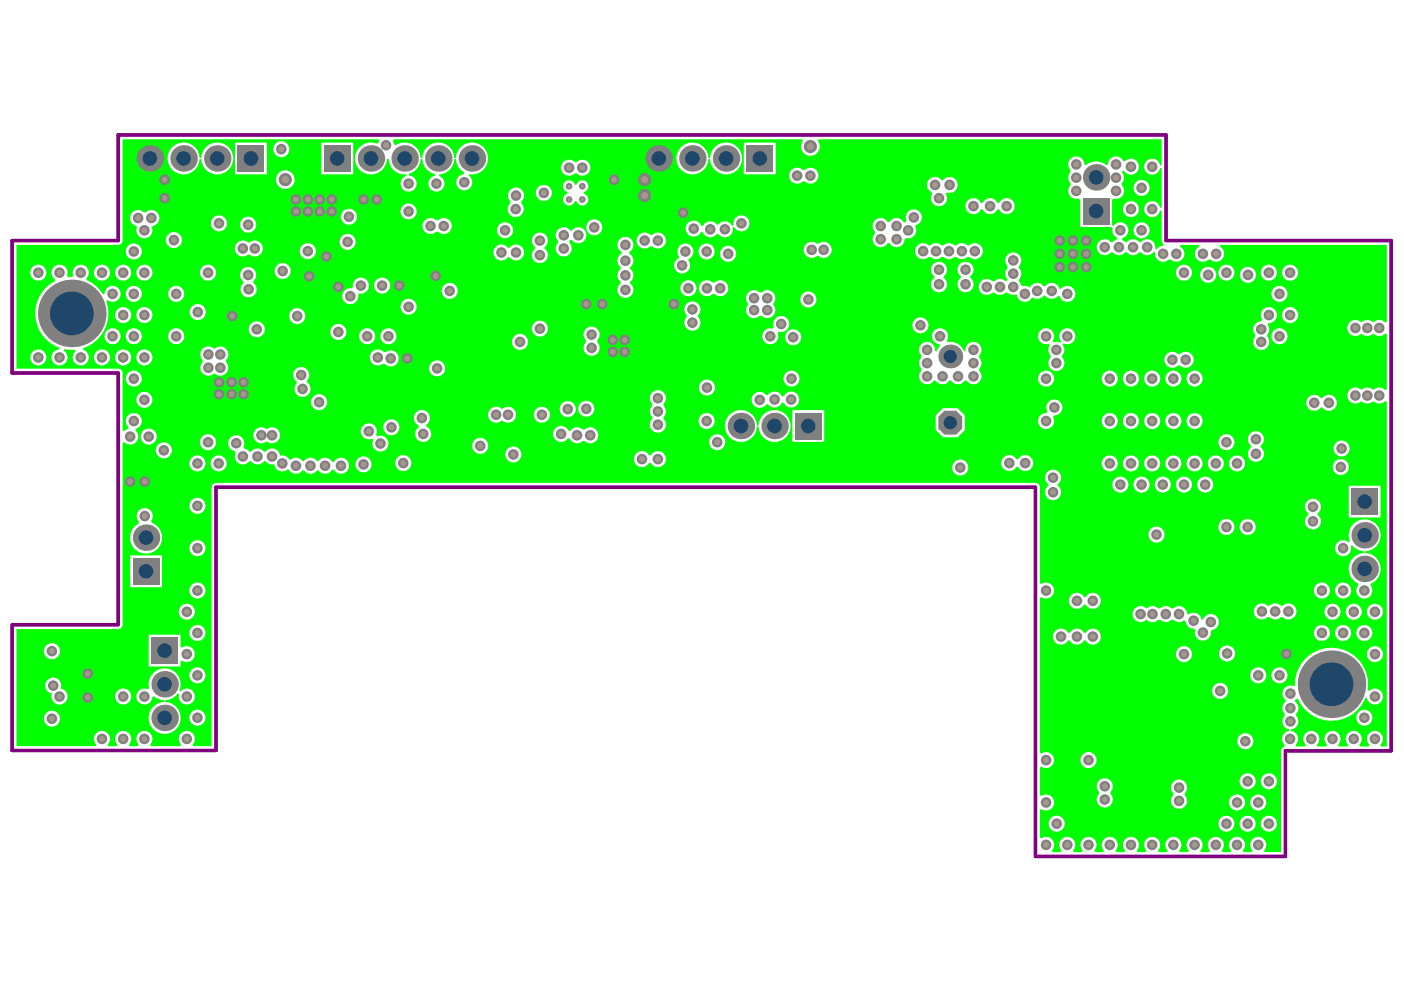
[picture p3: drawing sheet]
<svg xmlns="http://www.w3.org/2000/svg" width="297mm" height="210mm" viewBox="0 0 297 210" stroke-linecap="round" stroke-linejoin="round" font-family="sans-serif">
<path d="M3.5 51.8h21.5l.7-.2 .2-.7v-21.4h54.2l.1 .3-.1 .4-.4 .2-.3-.1a3.4 3.4 0 0 0-4.3 2.6 3.4 3.4 0 0 0 3 4 3.4 3.4 0 0 0 3.8-3.3h.3l.1 .8a3.3 3.3 0 0 0 3.6 2.5l.1 .3-.2 .1a1.71 1.71 0 0 0-.6 2.7 1.71 1.71 0 0 0 2.8-.4 1.71 1.71 0 0 0-1.5-2.4v-.4l.8-.3a3.3 3.3 0 0 0 1.7-2.9h.3l.1 .2a3.3 3.3 0 0 0 2.7 3v.4l-.4 .1a1.71 1.71 0 0 0-.7 2.6 1.71 1.71 0 0 0 2.7 0 1.71 1.71 0 0 0-.8-2.6v-.4l.7-.1a3.4 3.4 0 0 0 2.5-3.2h.4v.2a3.3 3.3 0 0 0 1.7 2.7v.4a1.7 1.7 0 0 0-1.6 2.2 1.7 1.7 0 0 0 2.6 .8 1.7 1.7 0 0 0 0-2.7l.1-.4 .6 .1a3.4 3.4 0 0 0 3.4-3.3 3.4 3.4 0 0 0-3.4-3.5 3.4 3.4 0 0 0-3.4 3.3h-.4v-.1a3.4 3.4 0 0 0-3.5-3.2 3.4 3.4 0 0 0-3.3 3.3h-.3v-.1a3.3 3.3 0 0 0-5.3-2.6l-.3-.1-.3-.8 .2-.3h86.4l.2 .3a1.97 1.97 0 0 0 .2 2.7 1.97 1.97 0 0 0 2.7 0 1.97 1.97 0 0 0 .2-2.7l.2-.3h72.6v5.5h-.4a1.7 1.7 0 0 0-2.6-1.1 1.7 1.7 0 0 0 0 2.8 1.7 1.7 0 0 0 2.6-1.1h.4v8.3l-.4 .1-.1-.4a1.71 1.71 0 0 0-2.6-.7 1.71 1.71 0 0 0 .2 2.8 1.71 1.71 0 0 0 2.5-1.2l.4 .1v6.3v.4l.4 .4-.1 .2a1.87 1.87 0 0 0-1.4 .8l-.3-.1v-.3a1.7 1.7 0 0 0-1.1-1.6 1.7 1.7 0 0 0-1.9 .5h-.4l-.1-.1a1.68 1.68 0 0 0-2.5 .1h-.4l-.6-.5v-.3l.3-.1a1.7 1.7 0 0 0 .7-2.6 1.7 1.7 0 0 0-2.8 .1l-.3-.1v-5.5l.3-.2 .5 .1a1.76 1.76 0 0 0 1.6-1.1 1.76 1.76 0 0 0-.4-1.9l.1-.3a2.02 2.02 0 0 0-.1-2.5l.6-.1a1.7 1.7 0 0 0 2.5 .4 1.7 1.7 0 0 0 .1-2.5 1.7 1.7 0 0 0-2.5 0l-.4-.1-.3-.4a1.71 1.71 0 0 0-1.8-.4 1.71 1.71 0 0 0-1.1 1.6l-.3 .2a3.3 3.3 0 0 0-4.4 0l-.3-.2a1.73 1.73 0 0 0-2.4-1.6 1.73 1.73 0 0 0-.5 2.9v.3a1.79 1.79 0 0 0 0 2.5v.3a1.69 1.69 0 0 0-.3 2.1 1.69 1.69 0 0 0 2 .7l.3 .2v5.8h6.6l.3 .3a1.78 1.78 0 0 0 1 2.1l-.1 .3-.9 .5h-.4l-.1-.1a1.71 1.71 0 0 0-2.4 0 1.71 1.71 0 0 0 .1 2.5 1.71 1.71 0 0 0 2.4-.2h.4l.1 .1a1.68 1.68 0 0 0 2.5-.1h.4l.1 .1a1.68 1.68 0 0 0 2.5-.1h.4l.1 .1a1.67 1.67 0 0 0 2.6-.2l.3 .1v.3a1.76 1.76 0 0 0 1.1 1.6 1.76 1.76 0 0 0 1.9-.4h.3a1.7 1.7 0 0 0 2.6-.2 1.7 1.7 0 0 0-.7-2.5l.1-.4h3.9l.1 .4-.4 .3a1.74 1.74 0 0 0 0 2.5 1.74 1.74 0 0 0 2.5-.1h.3a1.7 1.7 0 0 0 2.6-.2 1.7 1.7 0 0 0-.6-2.5l.1-.4h35.2v16.3l-.4 .1a1.79 1.79 0 0 0-2.5 0 1.9 1.9 0 0 0-2.5 0 1.75 1.75 0 0 0-2.5 0 1.75 1.75 0 0 0 0 2.4 1.75 1.75 0 0 0 2.5 0 1.9 1.9 0 0 0 2.5 0 1.79 1.79 0 0 0 2.5 0l.4 .1v11.7l-.4 .1a1.81 1.81 0 0 0-2.5 0 1.9 1.9 0 0 0-2.5 0 1.75 1.75 0 0 0-2.5 0 1.75 1.75 0 0 0 0 2.4 1.75 1.75 0 0 0 2.5 0 1.9 1.9 0 0 0 2.5 0 1.79 1.79 0 0 0 2.5 0l.4 .1v72.9h-1.2l-.1-.3a1.71 1.71 0 0 0 0-2.5 1.71 1.71 0 0 0-2.4 0 1.71 1.71 0 0 0 0 2.5l-.1 .3h-1.9l-.1-.3a1.71 1.71 0 0 0 0-2.5 1.71 1.71 0 0 0-2.4 .1 1.71 1.71 0 0 0 0 2.4l-.1 .3h-1.9l-.1-.3a1.71 1.71 0 0 0 0-2.5 1.71 1.71 0 0 0-2.4 .1 1.71 1.71 0 0 0 0 2.4l-.1 .3h-1.9l-.1-.3a1.71 1.71 0 0 0 0-2.5 1.71 1.71 0 0 0-2.4 .1 1.71 1.71 0 0 0 0 2.4l-.1 .3h-1.9l-.1-.3a1.69 1.69 0 0 0 .5-1.8 1.69 1.69 0 0 0-1.4-1.1v-.4l.5-.1a1.78 1.78 0 0 0 .5-2.9v-.3a1.66 1.66 0 0 0-.2-2.5v-.4l.3-.2h.3a7.7 7.7 0 0 0 7.2 4.6 7.7 7.7 0 0 0 7.1-4.8h.3l.1 .3a1.72 1.72 0 0 0 2.5 .9 1.72 1.72 0 0 0 .4-2.6 1.72 1.72 0 0 0-2.5-.1l-.4-.2a7.7 7.7 0 0 0-7.1-8.9 7.7 7.7 0 0 0-8.2 7.9l-.4 .2a1.69 1.69 0 0 0-2.1 .7 1.69 1.69 0 0 0 .5 2.2v.4l-.2 .1a1.8 1.8 0 0 0 0 2.5v.4a1.68 1.68 0 0 0-.4 1.7 1.68 1.68 0 0 0 1.4 1.1v.4l-.5 .1a1.7 1.7 0 0 0-.5 2.8l-.1 .4-.4 .2-.3 .7v21.4h-3.5l-.1-.4a1.71 1.71 0 0 0 0-2.4 1.71 1.71 0 0 0-2.4 0 1.71 1.71 0 0 0 0 2.4l-.1 .4h-1.8l-.1-.4 .3-.5a1.71 1.71 0 0 0-1.9-2.3 1.71 1.71 0 0 0-.9 2.8l-.1 .4h-1.8l-.1-.4 .3-.5a1.71 1.71 0 0 0-1.9-2.3 1.71 1.71 0 0 0-.9 2.8l-.1 .4h-1.8l-.1-.4 .3-.5a1.71 1.71 0 0 0-1.9-2.3 1.71 1.71 0 0 0-.9 2.8l-.1 .4h-1.8l-.1-.4 .3-.5a1.71 1.71 0 0 0-1.9-2.3 1.71 1.71 0 0 0-.9 2.8l-.1 .4h-1.8l-.1-.4 .3-.5a1.71 1.71 0 0 0-1.8-2.3 1.71 1.71 0 0 0-1 2.8l-.1 .4h-1.8l-.1-.4 .4-.5a1.71 1.71 0 0 0-1.9-2.3 1.71 1.71 0 0 0-1 2.8l-.1 .4h-1.8l-.1-.4 .4-.5a1.71 1.71 0 0 0-1.9-2.3 1.71 1.71 0 0 0-1 2.8l-.1 .4h-1.8l-.1-.4 .4-.5a1.71 1.71 0 0 0-1.9-2.3 1.71 1.71 0 0 0-1 2.8v.4h-1.9l-.1-.4 .4-.5a1.71 1.71 0 0 0-1.9-2.3 1.71 1.71 0 0 0-.9 2.8l-.1 .4h-1.8l-.1-.4 .3-.5a1.69 1.69 0 0 0-.5-2 1.69 1.69 0 0 0-2 0l-.4-.2v-5.8l.4-.2 .3 .2a1.7 1.7 0 0 0 2.3-1.8 1.7 1.7 0 0 0-2.6-1.2l-.4-.2v-5.8l.4-.2 .3 .2a1.7 1.7 0 0 0 2.3-1.7 1.7 1.7 0 0 0-2.6-1.2l-.4-.2v-32.8l.4-.2 .3 .2a1.7 1.7 0 0 0 2.3-1.7 1.7 1.7 0 0 0-2.6-1.2l-.4-.2v-20.3a.93 .93 0 0 0-.9-.9h-173.8l-.5 .5v.4v54.8h-3.9l-.1-.4a1.71 1.71 0 0 0-.1-2.4 1.71 1.71 0 0 0-2.4 0 1.71 1.71 0 0 0 0 2.4l-.1 .4h-6.3l-.1-.4 .3-.5a1.71 1.71 0 0 0-1.9-2.3 1.71 1.71 0 0 0-.9 2.8l-.1 .4h-1.8l-.1-.4 .3-.5a1.71 1.71 0 0 0-1.8-2.3 1.71 1.71 0 0 0-1 2.8l-.1 .4h-1.8l-.1-.4 .4-.5a1.71 1.71 0 0 0-1.9-2.3 1.71 1.71 0 0 0-1 2.8l-.1 .4h-16.7v-24.8h21.5a.93 .93 0 0 0 .9-.9v-38.5l.4-.1a1.7 1.7 0 0 0 2.5 0 1.7 1.7 0 0 0-.2-2.5l.1-.4h.3a1.71 1.71 0 0 0 .8-2.5 1.71 1.71 0 0 0-2.6-.4 1.71 1.71 0 0 0 0 2.6l-.1 .3-.8 .5-.4-.1v-12.2a.93 .93 0 0 0-.9-.9h-21.5zM57.8 31.6a1.72 1.72 0 0 0 3.4 0 1.72 1.72 0 0 0-3.4 0zM144.1 31.1a3.4 3.4 0 0 0 1 5.5 3.4 3.4 0 0 0 4.8-3h.3a3.4 3.4 0 0 0 5.1 2.8 3.4 3.4 0 0 0 0-5.8 3.4 3.4 0 0 0-5.1 2.8h-.3a3.4 3.4 0 0 0-2.2-3 3.4 3.4 0 0 0-3.6 .7zM36.4 31.1a3.4 3.4 0 0 0 1.1 5.5 3.4 3.4 0 0 0 4.7-3h.4a3.4 3.4 0 0 0 5.1 2.8 3.4 3.4 0 0 0 0-5.8 3.4 3.4 0 0 0-5.1 2.8h-.4a3.4 3.4 0 0 0-2.1-3 3.4 3.4 0 0 0-3.7 .7zM167.4 36a1.74 1.74 0 0 0 .1 2.4 1.74 1.74 0 0 0 2.4 0h.2a1.75 1.75 0 0 0 2.5 0 1.75 1.75 0 0 0 0-2.5 1.75 1.75 0 0 0-2.5 .1h-.2a1.87 1.87 0 0 0-2.5 0zM157.4 30.2v6.7h6.7v-6.7zM68 30.2v6.7h6.7v-6.7zM49.7 30.2v6.7h6.8v-6.7zM119.2 34.3a1.71 1.71 0 0 0 0 2.4 1.71 1.71 0 0 0 2.4 0h.4a1.71 1.71 0 0 0 2.4 0 1.71 1.71 0 0 0 0-2.4 1.71 1.71 0 0 0-2.4 0h-.4a1.71 1.71 0 0 0-2.4 0zM196.6 37.9a1.69 1.69 0 0 0 .5 2.8l.1 .4a1.69 1.69 0 0 0 1.5 2.5 1.69 1.69 0 0 0 1.4-2.6l.2-.3a1.7 1.7 0 0 0 2.2-.8 1.7 1.7 0 0 0-.7-2.2 1.7 1.7 0 0 0-2.3 .4h-.3a1.66 1.66 0 0 0-2.6-.2zM119.5 38.5a1.26 1.26 0 0 0 .6 2.1v.4a1.27 1.27 0 0 0-.6 2.1 1.27 1.27 0 0 0 2.1-.6h.4a1.27 1.27 0 0 0 2.1 .6 1.27 1.27 0 0 0-.6-2.1v-.4a1.27 1.27 0 0 0 .6-2.1 1.27 1.27 0 0 0-2.1 .6h-.4a1.26 1.26 0 0 0-2.1-.6zM58.4 38a1.98 1.98 0 0 0 3.9 0 1.98 1.98 0 0 0-3.9 0zM239.8 39.8a1.72 1.72 0 0 0 3.4 0 1.72 1.72 0 0 0-3.4 0zM113.3 40.8a1.75 1.75 0 0 0 3.5 0 1.75 1.75 0 0 0-3.5 0zM204.7 42.4a1.71 1.71 0 0 0 .3 2.6 1.71 1.71 0 0 0 2.5-.7h.4a1.71 1.71 0 0 0 1.6 1 1.71 1.71 0 0 0 1.5-1h.4a1.71 1.71 0 0 0 2.6 .7 1.71 1.71 0 0 0 0-2.7 1.71 1.71 0 0 0-2.6 .6h-.4a1.71 1.71 0 0 0-1.5-1 1.71 1.71 0 0 0-1.6 1h-.4a1.71 1.71 0 0 0-2.8-.5zM28 44.9a1.68 1.68 0 0 0 .8 2.9l.2 .3a1.71 1.71 0 0 0 1.6 2.3 1.71 1.71 0 0 0 1.5-2.3l.3-.3a1.72 1.72 0 0 0 1.1-2.6 1.72 1.72 0 0 0-2.8-.3h-.2a1.87 1.87 0 0 0-2.5 0zM237.6 44.2a1.72 1.72 0 0 0 3.4 0 1.72 1.72 0 0 0-3.4 0zM108 40.2a1.7 1.7 0 0 0 0 2.4v.4a1.71 1.71 0 0 0-.1 2.4 1.71 1.71 0 0 0 2.4 .1 1.71 1.71 0 0 0 0-2.5v-.3a1.71 1.71 0 0 0 .1-2.5 1.71 1.71 0 0 0-2.4 0zM84.7 44.7a1.75 1.75 0 0 0 3.5 0 1.75 1.75 0 0 0-3.5 0zM89.9 46.6a1.74 1.74 0 0 0 0 2.5 1.74 1.74 0 0 0 2.5-.1h.2a1.75 1.75 0 0 0 2.5 .1 1.75 1.75 0 0 0 0-2.5 1.75 1.75 0 0 0-2.5 0h-.2a1.87 1.87 0 0 0-2.5 0zM185.1 46.6a1.8 1.8 0 0 0 0 2.5v.2a1.73 1.73 0 0 0 .1 2.6 1.73 1.73 0 0 0 2.6-.5h.4a1.7 1.7 0 0 0 1.9 .9 1.7 1.7 0 0 0 1.3-1.7l.3-.2a1.67 1.67 0 0 0 1.8-.6 1.67 1.67 0 0 0 .1-1.8l.2-.4a1.71 1.71 0 0 0 1.1-2.2 1.71 1.71 0 0 0-2.2-1 1.71 1.71 0 0 0-1 2.3l-.1 .3-.2 .1a2.2 2.2 0 0 0-2.4-.9l-.5 .4-.3 .4h-.4a1.67 1.67 0 0 0-2.7-.4zM72.1 45.9a1.72 1.72 0 0 0 3.4 0 1.72 1.72 0 0 0-3.4 0zM145.5 47.2a1.71 1.71 0 0 0 .3 2.6 1.71 1.71 0 0 0 2.5-.7h.3a1.78 1.78 0 0 0 3 .4h.4a1.68 1.68 0 0 0 2.1 .6 1.68 1.68 0 0 0 .9-2l.3-.1a1.71 1.71 0 0 0 2.9 .4 1.71 1.71 0 0 0-.9-2.7 1.71 1.71 0 0 0-2.1 1.9l-.3 .2a1.67 1.67 0 0 0-2.9-.3h-.4a1.67 1.67 0 0 0-2.9 .3h-.3a1.71 1.71 0 0 0-2.9-.6zM118.1 48.6a1.8 1.8 0 0 0 0 2.5v.2a1.74 1.74 0 0 0-.1 2.5 1.74 1.74 0 0 0 2.5 0 1.74 1.74 0 0 0 0-2.5l.1-.5h.4a1.7 1.7 0 0 0 2.5 .2 1.7 1.7 0 0 0 0-2.5 1.7 1.7 0 0 0-2.5 .3h-.4a1.66 1.66 0 0 0-2.5-.2zM44.6 47.3a1.72 1.72 0 0 0 3.4 0 1.72 1.72 0 0 0-3.4 0zM50.8 47.5a1.72 1.72 0 0 0 3.4 0 1.72 1.72 0 0 0-3.4 0zM135.2 49.7a1.74 1.74 0 0 0 0 2.5 1.74 1.74 0 0 0 2.5-.1h.2a1.75 1.75 0 0 0 2.5 .1 1.75 1.75 0 0 0 0-2.5 1.75 1.75 0 0 0-2.5 0h-.2a1.87 1.87 0 0 0-2.5 0zM124 48.1a1.72 1.72 0 0 0 3.4 0 1.72 1.72 0 0 0-3.4 0zM239.8 48.7a1.72 1.72 0 0 0 3.4 0 1.72 1.72 0 0 0-3.4 0zM105.1 48.7a1.75 1.75 0 0 0 3.5 0 1.75 1.75 0 0 0-3.5 0zM50.2 51.4a1.74 1.74 0 0 0 0 2.4 1.74 1.74 0 0 0 2.4 0 1.75 1.75 0 0 0 2.5 0 1.75 1.75 0 0 0 0-2.4 1.75 1.75 0 0 0-2.5-.1 1.88 1.88 0 0 0-2.4 .1zM170.5 51.7a1.74 1.74 0 0 0 0 2.4 1.74 1.74 0 0 0 2.5 0 1.75 1.75 0 0 0 2.5 0 1.75 1.75 0 0 0 0-2.5 1.75 1.75 0 0 0-2.5 0 1.88 1.88 0 0 0-2.5 .1zM194.1 51.9a1.72 1.72 0 0 0 0 2.5 1.72 1.72 0 0 0 2.4 0h.3a1.72 1.72 0 0 0 2.4 0h.4a1.72 1.72 0 0 0 2.4 0h.3a1.72 1.72 0 0 0 2.4 0h.3a1.72 1.72 0 0 0 2.5 0 1.72 1.72 0 0 0 0-2.5 1.72 1.72 0 0 0-2.5 0h-.3a1.72 1.72 0 0 0-2.4 0h-.3a1.72 1.72 0 0 0-2.4 0h-.4a1.72 1.72 0 0 0-2.4 0h-.3a1.72 1.72 0 0 0-2.4 0zM104.9 52.2a1.7 1.7 0 0 0 .1 2.5 1.7 1.7 0 0 0 2.4-.3h.4a1.7 1.7 0 0 0 2.5 .3 1.7 1.7 0 0 0 0-2.5 1.7 1.7 0 0 0-2.5 .2h-.4a1.66 1.66 0 0 0-2.5-.2zM35.1 50.8a1.72 1.72 0 0 0 3.4 0 1.72 1.72 0 0 0-3.4 0zM71.8 51.2a1.75 1.75 0 0 0 3.5 0 1.75 1.75 0 0 0-3.5 0zM63.4 53.1a1.72 1.72 0 0 0 3.4 0 1.72 1.72 0 0 0-3.4 0zM147.8 53.2a1.72 1.72 0 0 0 3.4 0 1.72 1.72 0 0 0-3.4 0zM26.6 53.2a1.72 1.72 0 0 0 3.4 0 1.72 1.72 0 0 0-3.4 0zM152.3 53.7a1.75 1.75 0 0 0 3.5 0 1.75 1.75 0 0 0-3.5 0zM113 49.7a1.67 1.67 0 0 0 .2 2.6v.3a1.7 1.7 0 0 0-.2 2.5 1.7 1.7 0 0 0 2.5 0 1.7 1.7 0 0 0-.3-2.5v-.3a1.7 1.7 0 0 0 .3-2.5 1.7 1.7 0 0 0-2.5-.1zM143.8 52a1.65 1.65 0 0 0-.1 2.2v.4a1.71 1.71 0 0 0-1 2.3 1.71 1.71 0 0 0 2.4 .7 1.71 1.71 0 0 0 .6-2.4v-.4a1.72 1.72 0 0 0 .7-2.5 1.72 1.72 0 0 0-2.6-.3zM11.4 56.5a1.85 1.85 0 0 0 .2 2.7v.3a7.7 7.7 0 0 0-4.1 7.4 7.7 7.7 0 0 0 5.1 6.7l-.1 .3a1.7 1.7 0 0 0-1.5 2.3 1.7 1.7 0 0 0 2.6 .8 1.7 1.7 0 0 0-.1-2.8l.1-.3 2.3 .1 .1 .3a1.7 1.7 0 0 0 0 2.7 1.7 1.7 0 0 0 2.6-.5 1.7 1.7 0 0 0-1-2.5v-.3a7.8 7.8 0 0 0 4.9-10l.3-.2a1.71 1.71 0 0 0 2.6-.6 1.71 1.71 0 0 0-1.2-2.4 1.71 1.71 0 0 0-2.1 1.7l-.3 .1a7.2 7.2 0 0 0-3.5-3v-.3a1.72 1.72 0 0 0-.8-2.9 1.72 1.72 0 0 0-2 2.2l-.2 .3h-.9l-.2-.3a1.71 1.71 0 0 0-.7-2 1.71 1.71 0 0 0-2.1 .2zM58.1 57.3a1.72 1.72 0 0 0 3.4 0 1.72 1.72 0 0 0-3.4 0zM271.2 57.7a1.75 1.75 0 0 0 3.5 0 1.75 1.75 0 0 0-3.5 0zM266.7 57.7a1.75 1.75 0 0 0 3.5 0 1.75 1.75 0 0 0-3.5 0zM257.8 57.7a1.72 1.72 0 0 0 3.4 0 1.72 1.72 0 0 0-3.4 0zM248.8 57.7a1.72 1.72 0 0 0 3.4 0 1.72 1.72 0 0 0-3.4 0zM42.3 57.7a1.72 1.72 0 0 0 3.4 0 1.72 1.72 0 0 0-3.4 0zM28.8 57.7a1.75 1.75 0 0 0 3.5 0 1.75 1.75 0 0 0-3.5 0zM24.3 57.7a1.75 1.75 0 0 0 3.5 0 1.75 1.75 0 0 0-3.5 0zM19.9 57.7a1.72 1.72 0 0 0 3.4 0 1.72 1.72 0 0 0-3.4 0zM6.4 57.7a1.72 1.72 0 0 0 3.4 0 1.72 1.72 0 0 0-3.4 0zM207.5 59.5a1.71 1.71 0 0 0 .1 2.4 1.71 1.71 0 0 0 2.4 0h.3a1.7 1.7 0 0 0 2.5 0h.3a1.9 1.9 0 0 0 2 .4 1.69 1.69 0 0 0 1.5 1.6 1.69 1.69 0 0 0 1.8-1 1.62 1.62 0 0 0 2.4-.4h.3a1.64 1.64 0 0 0 2.7 .1l.4 .1a1.7 1.7 0 0 0 2.4 1 1.7 1.7 0 0 0 .5-2.6 1.7 1.7 0 0 0-2.6 0h-.4a1.67 1.67 0 0 0-1.3-1.2 1.67 1.67 0 0 0-1.7 .7h-.3a1.67 1.67 0 0 0-2.9 .3l-.4-.3-.7-.1a1.1 1.1 0 0 1-1.1-.7 1.1 1.1 0 0 1 .3-1.2 1.93 1.93 0 0 0-.4-2v-.2a1.74 1.74 0 0 0 0-2.5 1.74 1.74 0 0 0-2.5 0 1.74 1.74 0 0 0 .1 2.5v.2a1.85 1.85 0 0 0 0 2.6l-.4 .3a1.86 1.86 0 0 0-2.5 0h-.2a1.87 1.87 0 0 0-2.6 0zM148.4 59.8a1.71 1.71 0 0 0 0 2.4 1.71 1.71 0 0 0 2.4 0h.3a1.73 1.73 0 0 0 2.5-.1 1.73 1.73 0 0 0-.1-2.4 1.73 1.73 0 0 0-2.4 .1h-.2a1.87 1.87 0 0 0-2.5 0zM262.3 58.2a1.72 1.72 0 0 0 3.4 0 1.72 1.72 0 0 0-3.4 0zM253.9 58.2a1.72 1.72 0 0 0 3.4 0 1.72 1.72 0 0 0-3.4 0zM72.9 61.5a1.7 1.7 0 0 0 .7 2.8 1.7 1.7 0 0 0 2.2-1.9l.3-.3a1.7 1.7 0 0 0 2-1.6 1.7 1.7 0 0 0-1.8-1.8 1.7 1.7 0 0 0-1.6 2l-.3 .3-1 .1zM203.1 55.9a1.67 1.67 0 0 0 .2 2.5v.4a1.7 1.7 0 0 0-.3 2.5 1.7 1.7 0 0 0 2.5 0 1.7 1.7 0 0 0-.2-2.5v-.4a1.7 1.7 0 0 0 .3-2.5 1.7 1.7 0 0 0-2.5 0zM197.4 55.9a1.67 1.67 0 0 0 .3 2.5v.4a1.7 1.7 0 0 0-.3 2.5 1.7 1.7 0 0 0 2.5 0 1.7 1.7 0 0 0-.3-2.5v-.4a1.7 1.7 0 0 0 .4-2.5 1.7 1.7 0 0 0-2.6 0zM158.3 61.9a1.8 1.8 0 0 0 0 2.5 1.77 1.77 0 0 0 0 2.4 1.77 1.77 0 0 0 2.5 0h.2a1.77 1.77 0 0 0 2.5 0 1.77 1.77 0 0 0 .1-2.4 1.74 1.74 0 0 0 0-2.5 1.74 1.74 0 0 0-2.5 0h-.3a1.71 1.71 0 0 0-2.5 0zM79.1 60.4a1.75 1.75 0 0 0 3.5 0 1.75 1.75 0 0 0-3.5 0zM143.9 61a1.75 1.75 0 0 0 3.5 0 1.75 1.75 0 0 0-3.5 0zM51.3 57a1.67 1.67 0 0 0 .2 2.6v.3a1.7 1.7 0 0 0-.1 2.5 1.7 1.7 0 0 0 2.5-.1 1.7 1.7 0 0 0-.3-2.5v-.3a1.7 1.7 0 0 0 .2-2.5 1.7 1.7 0 0 0-2.5 0zM131.1 50.6a1.68 1.68 0 0 0 .4 2.7v.4a1.65 1.65 0 0 0-.2 2.8v.4a1.64 1.64 0 0 0 0 2.7v.4a1.7 1.7 0 0 0-.2 2.5 1.7 1.7 0 0 0 2.5 0 1.7 1.7 0 0 0-.3-2.5v-.4a1.64 1.64 0 0 0 0-2.7v-.4a1.65 1.65 0 0 0-.2-2.8v-.4a1.7 1.7 0 0 0 .6-2.5 1.7 1.7 0 0 0-2.6-.2zM93.4 61.6a1.75 1.75 0 0 0 3.5 0 1.75 1.75 0 0 0-3.5 0zM269 62.2a1.72 1.72 0 0 0 3.4 0 1.72 1.72 0 0 0-3.4 0zM35.6 62.2a1.72 1.72 0 0 0 3.4 0 1.72 1.72 0 0 0-3.4 0zM26.6 62.2a1.72 1.72 0 0 0 3.4 0 1.72 1.72 0 0 0-3.4 0zM169.3 63.4a1.72 1.72 0 0 0 3.4 0 1.72 1.72 0 0 0-3.4 0zM84.7 64.9a1.75 1.75 0 0 0 3.5 0 1.75 1.75 0 0 0-3.5 0zM40.1 66a1.75 1.75 0 0 0 3.5 0 1.75 1.75 0 0 0-3.5 0zM267.2 65.5a1.64 1.64 0 0 0-.1 2.2l-.2 .3a1.69 1.69 0 0 0-1.6 .9 1.69 1.69 0 0 0 .2 1.9l.1 .2a2.06 2.06 0 0 0 0 2.6 1.7 1.7 0 0 0 2.4 0 1.7 1.7 0 0 0 .1-2.3v-.3a2.04 2.04 0 0 0 .1-2.3l.2-.3a1.71 1.71 0 0 0 1.6-2.4 1.71 1.71 0 0 0-2.8-.5zM271.2 66.7a1.75 1.75 0 0 0 3.5 0 1.75 1.75 0 0 0-3.5 0zM28.8 66.7a1.75 1.75 0 0 0 3.5 0 1.75 1.75 0 0 0-3.5 0zM24.3 66.7a1.75 1.75 0 0 0 3.5 0 1.75 1.75 0 0 0-3.5 0zM61.2 66.9a1.72 1.72 0 0 0 3.4 0 1.72 1.72 0 0 0-3.4 0zM164.1 67.3a1.71 1.71 0 0 0-.4 1.9l-.2 .3a1.71 1.71 0 0 0-2.2 1.6 1.71 1.71 0 0 0 2 1.8 1.71 1.71 0 0 0 1.2-2.4l.3-.3a1.71 1.71 0 0 0 2.1-2.1 1.71 1.71 0 0 0-2.8-.8zM145.3 64.3a1.8 1.8 0 0 0 0 2.5v.2a1.74 1.74 0 0 0-.1 2.5 1.74 1.74 0 0 0 2.5 0 1.74 1.74 0 0 0 0-2.5v-.2a1.74 1.74 0 0 0 0-2.5 1.74 1.74 0 0 0-2.4 0zM193 68.8a1.72 1.72 0 0 0 3.4 0 1.72 1.72 0 0 0-3.4 0zM112.5 69.5a1.72 1.72 0 0 0 3.4 0 1.72 1.72 0 0 0-3.4 0zM52.6 69.7a1.72 1.72 0 0 0 3.4 0 1.72 1.72 0 0 0-3.4 0zM69.9 70.2a1.72 1.72 0 0 0 3.4 0 1.72 1.72 0 0 0-3.4 0zM220.1 69.9a1.71 1.71 0 0 0-.2 2.2 1.71 1.71 0 0 0 2 .7l.2 .2a1.9 1.9 0 0 0 .2 2.3v.2a1.74 1.74 0 0 0-.1 2.5 1.74 1.74 0 0 0 2.5 0 1.74 1.74 0 0 0 0-2.5v-.2a1.84 1.84 0 0 0 .1-2.4l.2-.2a1.71 1.71 0 0 0 2.5-1.4 1.71 1.71 0 0 0-2.2-1.8 1.71 1.71 0 0 0-.8 2.8l-.2 .2-.8-.2-.6 .1-.2-.2a1.74 1.74 0 0 0-.3-2.3 1.74 1.74 0 0 0-2.3 0zM269 71.2a1.72 1.72 0 0 0 3.4 0 1.72 1.72 0 0 0-3.4 0zM80.5 71.2a1.72 1.72 0 0 0 3.4 0 1.72 1.72 0 0 0-3.4 0zM76 71.2a1.72 1.72 0 0 0 3.4 0 1.72 1.72 0 0 0-3.4 0zM35.6 71.2a1.72 1.72 0 0 0 3.4 0 1.72 1.72 0 0 0-3.4 0zM26.6 71.2a1.72 1.72 0 0 0 3.4 0 1.72 1.72 0 0 0-3.4 0zM22.1 71.2a1.72 1.72 0 0 0 3.4 0 1.72 1.72 0 0 0-3.4 0zM166.1 71.4a1.72 1.72 0 0 0 3.4 0 1.72 1.72 0 0 0-3.4 0zM42.9 73.8a1.8 1.8 0 0 0 0 2.5v.2a1.77 1.77 0 0 0 0 2.5 1.77 1.77 0 0 0 2.4 0 1.77 1.77 0 0 0 2.5 0 1.77 1.77 0 0 0 0-2.5v-.2a1.77 1.77 0 0 0 0-2.5 1.77 1.77 0 0 0-2.5 0 1.88 1.88 0 0 0-2.4 0zM108.3 72.3a1.72 1.72 0 0 0 3.4 0 1.72 1.72 0 0 0-3.4 0zM197.7 69.9a1.7 1.7 0 0 0-.4 1.9 1.7 1.7 0 0 0 1.5 1l.1 .4-.7 1.2-.4-.2a1.72 1.72 0 0 0-2.3-1.8 1.72 1.72 0 0 0-.6 2.9v.2a1.89 1.89 0 0 0 0 2.6v.2a1.72 1.72 0 0 0 .1 2.6 1.72 1.72 0 0 0 2.6-.4h.4a1.65 1.65 0 0 0 2.8 0h.5a1.65 1.65 0 0 0 2.8 0h.4a1.72 1.72 0 0 0 2.6 .4 1.72 1.72 0 0 0 .1-2.6v-.2a1.89 1.89 0 0 0 0-2.6v-.2a1.72 1.72 0 0 0-.6-2.9 1.72 1.72 0 0 0-2.3 1.8l-.4 .2a3 3 0 0 0-3.4-2l-.2-.3a1.7 1.7 0 0 0-.4-2.3 1.7 1.7 0 0 0-2.2 .1zM246.8 74.9a1.71 1.71 0 0 0 0 2.4 1.71 1.71 0 0 0 2.5 0h.3a1.71 1.71 0 0 0 2.5 0 1.71 1.71 0 0 0 0-2.4 1.71 1.71 0 0 0-2.5 0h-.3a1.71 1.71 0 0 0-2.5 0zM123.9 69.6a1.8 1.8 0 0 0 .1 2.5v.2a1.75 1.75 0 0 0-.1 2.5 1.75 1.75 0 0 0 2.5 0 1.75 1.75 0 0 0 0-2.5v-.2a1.74 1.74 0 0 0 0-2.5 1.74 1.74 0 0 0-2.5 0zM28.8 75.6a1.75 1.75 0 0 0 3.5 0 1.75 1.75 0 0 0-3.5 0zM24.3 75.6a1.75 1.75 0 0 0 3.5 0 1.75 1.75 0 0 0-3.5 0zM19.9 75.6a1.72 1.72 0 0 0 3.4 0 1.72 1.72 0 0 0-3.4 0zM6.4 75.6a1.72 1.72 0 0 0 3.4 0 1.72 1.72 0 0 0-3.4 0zM78.7 74.4a1.7 1.7 0 0 0-.1 2.4 1.7 1.7 0 0 0 2.4 .2h.4a1.7 1.7 0 0 0 2.4 .1 1.7 1.7 0 0 0 .2-2.3 1.7 1.7 0 0 0-2.4-.3h-.4a1.69 1.69 0 0 0-2.5-.1zM90.8 77.9a1.72 1.72 0 0 0 3.4 0 1.72 1.72 0 0 0-3.4 0zM251 80.1a1.75 1.75 0 0 0 3.5 0 1.75 1.75 0 0 0-3.5 0zM246.5 80.1a1.75 1.75 0 0 0 3.5 0 1.75 1.75 0 0 0-3.5 0zM242 80.1a1.75 1.75 0 0 0 3.5 0 1.75 1.75 0 0 0-3.5 0zM237.6 80.1a1.72 1.72 0 0 0 3.4 0 1.72 1.72 0 0 0-3.4 0zM233.1 80.1a1.72 1.72 0 0 0 3.4 0 1.72 1.72 0 0 0-3.4 0zM219.6 80.1a1.72 1.72 0 0 0 3.4 0 1.72 1.72 0 0 0-3.4 0zM165.7 80.1a1.75 1.75 0 0 0 3.5 0 1.75 1.75 0 0 0-3.5 0zM26.6 80.1a1.72 1.72 0 0 0 3.4 0 1.72 1.72 0 0 0-3.4 0zM147.9 82a1.72 1.72 0 0 0 3.4 0 1.72 1.72 0 0 0-3.4 0zM159.5 83.4a1.7 1.7 0 0 0 .1 2.5 1.7 1.7 0 0 0 2.5-.3h.4a1.68 1.68 0 0 0 2.9-.4h.4a1.71 1.71 0 0 0 2.6 .7 1.71 1.71 0 0 0 0-2.7 1.71 1.71 0 0 0-2.6 .6h-.4a1.68 1.68 0 0 0-2.9-.2h-.4a1.66 1.66 0 0 0-2.6-.2zM62.5 78.1a1.67 1.67 0 0 0 .3 2.6l-.1 .4a1.7 1.7 0 0 0 .2 2.5 1.7 1.7 0 0 0 2.5-.3 1.7 1.7 0 0 0-.4-2.4v-.4a1.71 1.71 0 0 0-.1-2.4 1.71 1.71 0 0 0-2.4 0zM276.8 84a1.7 1.7 0 0 0 .1 2.5 1.7 1.7 0 0 0 2.5-.3h.4a1.7 1.7 0 0 0 2.5 .3 1.7 1.7 0 0 0 0-2.5 1.7 1.7 0 0 0-2.5 .2h-.4a1.66 1.66 0 0 0-2.6-.2zM28.8 84.6a1.75 1.75 0 0 0 3.5 0 1.75 1.75 0 0 0-3.5 0zM103.7 86.5a1.74 1.74 0 0 0 .1 2.5 1.74 1.74 0 0 0 2.4 0 1.75 1.75 0 0 0 2.5 0 1.75 1.75 0 0 0 0-2.5 1.75 1.75 0 0 0-2.5 0 1.88 1.88 0 0 0-2.5 0zM65.8 85.1a1.72 1.72 0 0 0 3.4 0 1.72 1.72 0 0 0-3.4 0zM221.9 85a1.63 1.63 0 0 0-.3 2.1l-.2 .3a1.7 1.7 0 0 0-1.8 1.9 1.7 1.7 0 0 0 2.3 1.4 1.7 1.7 0 0 0 .9-2.5l.2-.3a1.71 1.71 0 0 0 1.7-2.3 1.71 1.71 0 0 0-2.8-.6zM122.3 86.5a1.75 1.75 0 0 0 3.5 0 1.75 1.75 0 0 0-3.5 0zM118.4 86.6a1.72 1.72 0 0 0 3.4 0 1.72 1.72 0 0 0-3.4 0zM112.9 87.8a1.75 1.75 0 0 0 3.5 0 1.75 1.75 0 0 0-3.5 0zM154.3 87.7a3.4 3.4 0 0 0 1.1 5.6 3.4 3.4 0 0 0 4.7-3.1h.4a3.4 3.4 0 0 0 5.1 2.9 3.4 3.4 0 0 0 0-5.9 3.4 3.4 0 0 0-5.1 2.8h-.4a3.4 3.4 0 0 0-2.1-3 3.4 3.4 0 0 0-3.7 .7zM251 89.1a1.75 1.75 0 0 0 3.5 0 1.75 1.75 0 0 0-3.5 0zM246.5 89.1a1.75 1.75 0 0 0 3.5 0 1.75 1.75 0 0 0-3.5 0zM242 89.1a1.75 1.75 0 0 0 3.5 0 1.75 1.75 0 0 0-3.5 0zM237.6 89.1a1.72 1.72 0 0 0 3.4 0 1.72 1.72 0 0 0-3.4 0zM233.1 89.1a1.72 1.72 0 0 0 3.4 0 1.72 1.72 0 0 0-3.4 0zM147.8 89.1a1.72 1.72 0 0 0 3.4 0 1.72 1.72 0 0 0-3.4 0zM54.1 90.9a1.71 1.71 0 0 0 0 2.4 1.71 1.71 0 0 0 2.3 .1 1.7 1.7 0 0 0 2.4-.1 1.7 1.7 0 0 0 0-2.4 1.7 1.7 0 0 0-2.4-.1 1.68 1.68 0 0 0-2.3 .1zM138 83a1.8 1.8 0 0 0 0 2.6v.2a1.89 1.89 0 0 0 0 2.6v.2a1.74 1.74 0 0 0-.1 2.5 1.74 1.74 0 0 0 2.5 0 1.74 1.74 0 0 0 0-2.5v-.2a1.89 1.89 0 0 0 0-2.6v-.2a1.74 1.74 0 0 0 0-2.5 1.74 1.74 0 0 0-2.4-.1zM81.1 90.4a1.72 1.72 0 0 0 3.4 0 1.72 1.72 0 0 0-3.4 0zM198 87.9v3.1l1.5 1.5h3.1l1.5-1.5v-3.1l-1.5-1.5h-3.1zM167.6 86.8v6.7h6.8v-6.7zM88 87.2a1.71 1.71 0 0 0 .6 2.8v.4a1.71 1.71 0 0 0-.3 2.6 1.71 1.71 0 0 0 2.7-.2 1.71 1.71 0 0 0-.8-2.5v-.4a1.7 1.7 0 0 0 .4-2.5 1.7 1.7 0 0 0-2.6-.2zM117.5 90.6a1.7 1.7 0 0 0 .1 2.5 1.7 1.7 0 0 0 2.5-.4l.4 .1a1.78 1.78 0 0 0 2.9 .5h.2a1.73 1.73 0 0 0 2.4 .1 1.73 1.73 0 0 0 .1-2.5 1.73 1.73 0 0 0-2.4 0h-.4a1.67 1.67 0 0 0-2.6 .3l-.4-.1a1.71 1.71 0 0 0-2.8-.5zM29.7 92.4a1.75 1.75 0 0 0 3.5 0 1.75 1.75 0 0 0-3.5 0zM257.8 93.6a1.72 1.72 0 0 0 3.4 0 1.72 1.72 0 0 0-3.4 0zM150 93.6a1.75 1.75 0 0 0 3.5 0 1.75 1.75 0 0 0-3.5 0zM42.3 93.6a1.72 1.72 0 0 0 3.4 0 1.72 1.72 0 0 0-3.4 0zM76.8 90a1.71 1.71 0 0 0-.2 2.2 1.71 1.71 0 0 0 2.1 .6l.3 .3a1.71 1.71 0 0 0 1.2 2.4 1.71 1.71 0 0 0 2-1.9 1.71 1.71 0 0 0-2.4-1.3l-.3-.3a1.7 1.7 0 0 0-.5-2.1 1.7 1.7 0 0 0-2.2 .1zM99.9 94.3a1.72 1.72 0 0 0 3.4 0 1.72 1.72 0 0 0-3.4 0zM134.6 95.9a1.7 1.7 0 0 0 .2 2.6 1.7 1.7 0 0 0 2.5-.5h.4a1.7 1.7 0 0 0 2.6 .5 1.7 1.7 0 0 0 0-2.7 1.7 1.7 0 0 0-2.6 .5h-.4a1.67 1.67 0 0 0-2.7-.4zM282.1 94.9a1.75 1.75 0 0 0 3.5 0 1.75 1.75 0 0 0-3.5 0zM32.9 95.3a1.75 1.75 0 0 0 3.5 0 1.75 1.75 0 0 0-3.5 0zM212.3 96.8a1.7 1.7 0 0 0 .2 2.5 1.7 1.7 0 0 0 2.5-.5h.4a1.7 1.7 0 0 0 2.6 .5 1.7 1.7 0 0 0 0-2.6 1.7 1.7 0 0 0-2.6 .5h-.4a1.67 1.67 0 0 0-2.7-.4zM264.5 91.7a1.67 1.67 0 0 0 .2 2.6v.4a1.7 1.7 0 0 0-.3 2.5 1.7 1.7 0 0 0 2.6 0 1.7 1.7 0 0 0-.3-2.5v-.4a1.7 1.7 0 0 0 .3-2.5 1.7 1.7 0 0 0-2.5-.1zM106.9 96.2a1.72 1.72 0 0 0 3.4 0 1.72 1.72 0 0 0-3.4 0zM83.6 98a1.72 1.72 0 0 0 3.4 0 1.72 1.72 0 0 0-3.4 0zM260 98.1a1.72 1.72 0 0 0 3.4 0 1.72 1.72 0 0 0-3.4 0zM255.5 98.1a1.72 1.72 0 0 0 3.4 0 1.72 1.72 0 0 0-3.4 0zM251 98.1a1.75 1.75 0 0 0 3.5 0 1.75 1.75 0 0 0-3.5 0zM246.5 98.1a1.75 1.75 0 0 0 3.5 0 1.75 1.75 0 0 0-3.5 0zM242 98.1a1.75 1.75 0 0 0 3.5 0 1.75 1.75 0 0 0-3.5 0zM237.6 98.1a1.72 1.72 0 0 0 3.4 0 1.72 1.72 0 0 0-3.4 0zM233.1 98.1a1.72 1.72 0 0 0 3.4 0 1.72 1.72 0 0 0-3.4 0zM44.5 98.1a1.75 1.75 0 0 0 3.5 0 1.75 1.75 0 0 0-3.5 0zM40.1 98.1a1.72 1.72 0 0 0 3.4 0 1.72 1.72 0 0 0-3.4 0zM75.2 98.3a1.72 1.72 0 0 0 3.4 0 1.72 1.72 0 0 0-3.4 0zM48.8 92.6a1.68 1.68 0 0 0-.5 1.7 1.68 1.68 0 0 0 1.4 1.1l.2 .4a1.69 1.69 0 0 0 .6 2.3 1.69 1.69 0 0 0 2.2-.5h.4a1.64 1.64 0 0 0 2.7 0h.4a1.57 1.57 0 0 0 1.8 .6 1.7 1.7 0 0 0 1.1 1.5 1.7 1.7 0 0 0 1.8-.4 1.81 1.81 0 0 0 3.1 .2h.3a1.64 1.64 0 0 0 2.8 0h.3a1.66 1.66 0 0 0 2.9-.1h.4a1.7 1.7 0 0 0 2.5 .5 1.7 1.7 0 0 0 0-2.7 1.7 1.7 0 0 0-2.5 .5h-.4a1.66 1.66 0 0 0-2.9-.1h-.3a1.64 1.64 0 0 0-2.8 0h-.3a1.66 1.66 0 0 0-2.6-.3 2.07 2.07 0 0 0-2.2-.9 1.68 1.68 0 0 0-1.2-1.5 1.68 1.68 0 0 0-1.8 .7h-.4a1.64 1.64 0 0 0-2.7 0h-.4l-.7-.6-.3-.1-.2-.4a1.7 1.7 0 0 0-.5-2.1 1.7 1.7 0 0 0-2.2 .2zM282 98.8a1.72 1.72 0 0 0 3.4 0 1.72 1.72 0 0 0-3.4 0zM201.4 98.9a1.75 1.75 0 0 0 3.5 0 1.75 1.75 0 0 0-3.5 0zM253.3 102.5a1.72 1.72 0 0 0 3.4 0 1.72 1.72 0 0 0-3.4 0zM248.8 102.5a1.72 1.72 0 0 0 3.4 0 1.72 1.72 0 0 0-3.4 0zM244.3 102.5a1.72 1.72 0 0 0 3.4 0 1.72 1.72 0 0 0-3.4 0zM239.8 102.5a1.72 1.72 0 0 0 3.4 0 1.72 1.72 0 0 0-3.4 0zM235.3 102.5a1.72 1.72 0 0 0 3.4 0 1.72 1.72 0 0 0-3.4 0zM221.6 99.9a1.67 1.67 0 0 0 .2 2.5v.4a1.7 1.7 0 0 0-.3 2.5 1.7 1.7 0 0 0 2.6 0 1.7 1.7 0 0 0-.3-2.5v-.4a1.7 1.7 0 0 0 .3-2.5 1.7 1.7 0 0 0-2.5 0zM40.1 107a1.72 1.72 0 0 0 3.4 0 1.72 1.72 0 0 0-3.4 0zM285.3 102.8v6.7h6.8v-6.7zM276.6 106a1.67 1.67 0 0 0 .2 2.6v.4a1.7 1.7 0 0 0-.3 2.5 1.7 1.7 0 0 0 2.5 0 1.7 1.7 0 0 0-.2-2.5v-.4a1.7 1.7 0 0 0 .3-2.5 1.7 1.7 0 0 0-2.5-.1zM262.2 111.5a1.75 1.75 0 0 0 3.5 0 1.75 1.75 0 0 0-3.5 0zM257.8 111.5a1.72 1.72 0 0 0 3.4 0 1.72 1.72 0 0 0-3.4 0zM286.3 110.9a3.3 3.3 0 0 0-.7 3.6l-.3 .2a1.7 1.7 0 0 0-2.7 .6 1.7 1.7 0 0 0 1.4 2.4 1.7 1.7 0 0 0 1.8-2.1l.3-.2a3.2 3.2 0 0 0 2.5 1.2v.4a3.4 3.4 0 0 0-3.2 2.7 3.4 3.4 0 0 0 1.9 3.7l.1 .4a1.7 1.7 0 0 0 0 2.4 1.7 1.7 0 0 0 2.4 0 1.7 1.7 0 0 0 .2-2.3v-.4a3.4 3.4 0 0 0 2.1-3.8 3.4 3.4 0 0 0-3.3-2.7v-.4a3.4 3.4 0 0 0 3-4.7 3.4 3.4 0 0 0-5.5-1zM243 113.1a1.72 1.72 0 0 0 3.4 0 1.72 1.72 0 0 0-3.4 0zM29.4 108a1.7 1.7 0 0 0 0 2.4v.4a3.4 3.4 0 0 0-1.1 5.2 3.4 3.4 0 0 0 5.4-.3 3.4 3.4 0 0 0-1.6-5.1l-.1-.4a1.7 1.7 0 0 0-.3-2.3 1.7 1.7 0 0 0-2.3 .1zM40.1 116a1.72 1.72 0 0 0 3.4 0 1.72 1.72 0 0 0-3.4 0zM27.5 117.5v6.7h6.8v-6.7zM226.6 125.9a1.7 1.7 0 0 0 .2 2.6 1.7 1.7 0 0 0 2.5-.5h.4a1.7 1.7 0 0 0 2.6 .4 1.7 1.7 0 0 0 0-2.6 1.7 1.7 0 0 0-2.6 .5h-.4a1.67 1.67 0 0 0-2.7-.4zM282.4 125a1.75 1.75 0 0 0 3.5 0 1.75 1.75 0 0 0-3.5 0zM278 125a1.72 1.72 0 0 0 3.4 0 1.72 1.72 0 0 0-3.4 0zM40.1 125a1.72 1.72 0 0 0 3.4 0 1.72 1.72 0 0 0-3.4 0zM265.8 128.2a1.71 1.71 0 0 0 0 2.4 1.71 1.71 0 0 0 2.4 0h.4a1.71 1.71 0 0 0 2.4 0h.4a1.71 1.71 0 0 0 2.4 0 1.71 1.71 0 0 0 0-2.4 1.71 1.71 0 0 0-2.4 0h-.4a1.7 1.7 0 0 0-2.4 0h-.4a1.71 1.71 0 0 0-2.4 0zM240.1 128.7a1.74 1.74 0 0 0 0 2.5 1.74 1.74 0 0 0 2.5 0 1.9 1.9 0 0 0 2.5-.1h.2a1.89 1.89 0 0 0 2.6 0h.2a1.89 1.89 0 0 0 2.4 .2l.3 .2a1.65 1.65 0 0 0 1.8 1.5l.3 .3a1.7 1.7 0 0 0 1.4 2.3 1.7 1.7 0 0 0 1.9-1.9l.3-.4a1.7 1.7 0 0 0 1-2.8 1.7 1.7 0 0 0-2.9 .6h-.4a1.72 1.72 0 0 0-2.8-1.1l-.3-.2a1.74 1.74 0 0 0-1.1-1.5 1.74 1.74 0 0 0-1.9 .4h-.2a1.89 1.89 0 0 0-2.6 0h-.2a1.9 1.9 0 0 0-2.5 0 1.88 1.88 0 0 0-2.5 0zM289.2 129.4a1.72 1.72 0 0 0 3.4 0 1.72 1.72 0 0 0-3.4 0zM284.7 129.4a1.72 1.72 0 0 0 3.4 0 1.72 1.72 0 0 0-3.4 0zM280.2 129.4a1.72 1.72 0 0 0 3.4 0 1.72 1.72 0 0 0-3.4 0zM37.8 129.4a1.72 1.72 0 0 0 3.4 0 1.72 1.72 0 0 0-3.4 0zM223.3 133.5a1.7 1.7 0 0 0 .1 2.6 1.7 1.7 0 0 0 2.6-.6h.4a1.67 1.67 0 0 0 2.9 0h.4a1.7 1.7 0 0 0 2.6 .5 1.7 1.7 0 0 0 0-2.6 1.7 1.7 0 0 0-2.6 .5h-.4a1.67 1.67 0 0 0-2.9 0h-.4a1.68 1.68 0 0 0-2.7-.4zM286.9 133.9a1.75 1.75 0 0 0 3.5 0 1.75 1.75 0 0 0-3.5 0zM282.4 133.9a1.75 1.75 0 0 0 3.5 0 1.75 1.75 0 0 0-3.5 0zM278 133.9a1.72 1.72 0 0 0 3.4 0 1.72 1.72 0 0 0-3.4 0zM40.1 133.9a1.72 1.72 0 0 0 3.4 0 1.72 1.72 0 0 0-3.4 0zM9.3 137.8a1.72 1.72 0 0 0 3.4 0 1.72 1.72 0 0 0-3.4 0zM257.9 138.3a1.72 1.72 0 0 0 3.4 0 1.72 1.72 0 0 0-3.4 0zM289.2 138.4a1.72 1.72 0 0 0 3.4 0 1.72 1.72 0 0 0-3.4 0zM248.8 138.4a1.72 1.72 0 0 0 3.4 0 1.72 1.72 0 0 0-3.4 0zM31.5 134.3v6.7h6.7v-1l.4-.2a1.69 1.69 0 0 0 2.6-1.4 1.69 1.69 0 0 0-2.6-1.4l-.4-.1v-2.6zM269 142.9a1.72 1.72 0 0 0 3.4 0 1.72 1.72 0 0 0-3.4 0zM264.5 142.9a1.72 1.72 0 0 0 3.4 0 1.72 1.72 0 0 0-3.4 0zM40.1 142.9a1.72 1.72 0 0 0 3.4 0 1.72 1.72 0 0 0-3.4 0zM32.4 142.4a3.4 3.4 0 0 0-.9 3.2l-.2 .2a1.71 1.71 0 0 0-2.4 1.1 1.71 1.71 0 0 0 1.3 2.2 1.71 1.71 0 0 0 2-1.6l.4-.2a3.1 3.1 0 0 0 2.1 .9v.3a3.4 3.4 0 0 0-2.9 4.9 3.4 3.4 0 0 0 5.7 .6 3.4 3.4 0 0 0-1.8-5.4l-.8-.1v-.3a3.2 3.2 0 0 0 2.7-1.5l.3 .2a1.7 1.7 0 0 0 1.8 2.2 1.7 1.7 0 0 0 1.4-2.5 1.7 1.7 0 0 0-2.9-.3l-.3-.2a3.4 3.4 0 0 0-1.2-4.1 3.4 3.4 0 0 0-4.3 .4zM256.4 146.2a1.75 1.75 0 0 0 3.5 0 1.75 1.75 0 0 0-3.5 0zM24.3 147.4a1.75 1.75 0 0 0 3.5 0 1.75 1.75 0 0 0-3.5 0zM10 143.9a1.68 1.68 0 0 0-.4 1.7 1.68 1.68 0 0 0 1.4 1.1 1.7 1.7 0 0 0 1 2.3 1.7 1.7 0 0 0 2.2-1.2 1.7 1.7 0 0 0-1.4-2.1 1.71 1.71 0 0 0-.6-2.1 1.71 1.71 0 0 0-2.2 .3zM286.9 151.9a1.75 1.75 0 0 0 3.5 0 1.75 1.75 0 0 0-3.5 0zM40.1 151.9a1.72 1.72 0 0 0 3.4 0 1.72 1.72 0 0 0-3.4 0zM9.3 152.1a1.72 1.72 0 0 0 3.4 0 1.72 1.72 0 0 0-3.4 0zM261.8 156.8a1.72 1.72 0 0 0 3.4 0 1.72 1.72 0 0 0-3.4 0zM228.6 160.8a1.72 1.72 0 0 0 3.4 0 1.72 1.72 0 0 0-3.4 0zM266.7 165.3a1.75 1.75 0 0 0 3.5 0 1.75 1.75 0 0 0-3.5 0zM262.2 165.3a1.75 1.75 0 0 0 3.5 0 1.75 1.75 0 0 0-3.5 0zM232.5 165.2a1.8 1.8 0 0 0 0 2.5v.2a1.74 1.74 0 0 0 0 2.5 1.74 1.74 0 0 0 2.5 0 1.74 1.74 0 0 0-.1-2.5v-.2a1.74 1.74 0 0 0 .1-2.5 1.74 1.74 0 0 0-2.5 0zM248.2 165.4a1.8 1.8 0 0 0 0 2.6v.2a1.75 1.75 0 0 0 0 2.4 1.75 1.75 0 0 0 2.5 0 1.75 1.75 0 0 0-.1-2.4v-.2a1.74 1.74 0 0 0 .1-2.5 1.74 1.74 0 0 0-2.5-.1zM264.5 169.8a1.72 1.72 0 0 0 3.4 0 1.72 1.72 0 0 0-3.4 0zM260 169.8a1.72 1.72 0 0 0 3.4 0 1.72 1.72 0 0 0-3.4 0zM266.7 174.3a1.75 1.75 0 0 0 3.5 0 1.75 1.75 0 0 0-3.5 0zM262.2 174.3a1.75 1.75 0 0 0 3.5 0 1.75 1.75 0 0 0-3.5 0zM257.8 174.3a1.72 1.72 0 0 0 3.4 0 1.72 1.72 0 0 0-3.4 0zM221.8 174.3a1.75 1.75 0 0 0 3.5 0 1.75 1.75 0 0 0-3.5 0z" fill="#0f0"/>
<circle cx="73.5" cy="51.2" r="1.12" fill="#808080"/>
<circle cx="73.5" cy="51.2" r=".56" fill="#a6968d"/>
<circle cx="73.8" cy="45.9" r="1.12" fill="#808080"/>
<circle cx="73.8" cy="45.9" r=".56" fill="#a6968d"/>
<circle cx="203.2" cy="98.9" r="1.12" fill="#808080"/>
<circle cx="203.2" cy="98.9" r=".56" fill="#a6968d"/>
<circle cx="59.8" cy="57.3" r="1.12" fill="#808080"/>
<circle cx="59.8" cy="57.3" r=".56" fill="#a6968d"/>
<circle cx="290.9" cy="129.4" r="1.12" fill="#808080"/>
<circle cx="290.9" cy="129.4" r=".56" fill="#a6968d"/>
<circle cx="290.9" cy="138.4" r="1.12" fill="#808080"/>
<circle cx="290.9" cy="138.4" r=".56" fill="#a6968d"/>
<circle cx="290.9" cy="147.4" r="1.12" fill="#808080"/>
<circle cx="290.9" cy="147.4" r=".56" fill="#a6968d"/>
<circle cx="290.9" cy="156.4" r="1.12" fill="#808080"/>
<circle cx="290.9" cy="156.4" r=".56" fill="#a6968d"/>
<circle cx="288.6" cy="125" r="1.12" fill="#808080"/>
<circle cx="288.6" cy="125" r=".56" fill="#a6968d"/>
<circle cx="286.4" cy="129.4" r="1.12" fill="#808080"/>
<circle cx="286.4" cy="129.4" r=".56" fill="#a6968d"/>
<circle cx="288.6" cy="133.9" r="1.12" fill="#808080"/>
<circle cx="288.6" cy="133.9" r=".56" fill="#a6968d"/>
<circle cx="288.6" cy="151.9" r="1.12" fill="#808080"/>
<circle cx="288.6" cy="151.9" r=".56" fill="#a6968d"/>
<circle cx="286.4" cy="156.4" r="1.12" fill="#808080"/>
<circle cx="286.4" cy="156.4" r=".56" fill="#a6968d"/>
<circle cx="284.2" cy="116" r="1.12" fill="#808080"/>
<circle cx="284.2" cy="116" r=".56" fill="#a6968d"/>
<circle cx="284.2" cy="125" r="1.12" fill="#808080"/>
<circle cx="284.2" cy="125" r=".56" fill="#a6968d"/>
<circle cx="281.9" cy="129.4" r="1.12" fill="#808080"/>
<circle cx="281.9" cy="129.4" r=".56" fill="#a6968d"/>
<circle cx="284.2" cy="133.9" r="1.12" fill="#808080"/>
<circle cx="284.2" cy="133.9" r=".56" fill="#a6968d"/>
<circle cx="281.9" cy="156.4" r="1.12" fill="#808080"/>
<circle cx="281.9" cy="156.4" r=".56" fill="#a6968d"/>
<circle cx="279.7" cy="125" r="1.12" fill="#808080"/>
<circle cx="279.7" cy="125" r=".56" fill="#a6968d"/>
<circle cx="279.7" cy="133.9" r="1.12" fill="#808080"/>
<circle cx="279.7" cy="133.9" r=".56" fill="#a6968d"/>
<circle cx="277.4" cy="156.4" r="1.12" fill="#808080"/>
<circle cx="277.4" cy="156.4" r=".56" fill="#a6968d"/>
<circle cx="272.9" cy="57.7" r="1.12" fill="#808080"/>
<circle cx="272.9" cy="57.7" r=".56" fill="#a6968d"/>
<circle cx="272.9" cy="66.7" r="1.12" fill="#808080"/>
<circle cx="272.9" cy="66.7" r=".56" fill="#a6968d"/>
<circle cx="272.9" cy="156.4" r="1.12" fill="#808080"/>
<circle cx="272.9" cy="156.4" r=".56" fill="#a6968d"/>
<circle cx="268.4" cy="57.7" r="1.12" fill="#808080"/>
<circle cx="268.4" cy="57.7" r=".56" fill="#a6968d"/>
<circle cx="270.7" cy="62.2" r="1.12" fill="#808080"/>
<circle cx="270.7" cy="62.2" r=".56" fill="#a6968d"/>
<circle cx="268.4" cy="66.7" r="1.12" fill="#808080"/>
<circle cx="268.4" cy="66.7" r=".56" fill="#a6968d"/>
<circle cx="270.7" cy="71.2" r="1.12" fill="#808080"/>
<circle cx="270.7" cy="71.2" r=".56" fill="#a6968d"/>
<circle cx="270.7" cy="142.9" r="1.12" fill="#808080"/>
<circle cx="270.7" cy="142.9" r=".56" fill="#a6968d"/>
<circle cx="268.4" cy="165.3" r="1.12" fill="#808080"/>
<circle cx="268.4" cy="165.3" r=".56" fill="#a6968d"/>
<circle cx="268.4" cy="174.3" r="1.12" fill="#808080"/>
<circle cx="268.4" cy="174.3" r=".56" fill="#a6968d"/>
<circle cx="264" cy="111.5" r="1.12" fill="#808080"/>
<circle cx="264" cy="111.5" r=".56" fill="#a6968d"/>
<circle cx="266.2" cy="142.9" r="1.12" fill="#808080"/>
<circle cx="266.2" cy="142.9" r=".56" fill="#a6968d"/>
<circle cx="264" cy="165.3" r="1.12" fill="#808080"/>
<circle cx="264" cy="165.3" r=".56" fill="#a6968d"/>
<circle cx="266.2" cy="169.8" r="1.12" fill="#808080"/>
<circle cx="266.2" cy="169.8" r=".56" fill="#a6968d"/>
<circle cx="264" cy="174.3" r="1.12" fill="#808080"/>
<circle cx="264" cy="174.3" r=".56" fill="#a6968d"/>
<circle cx="266.2" cy="178.8" r="1.12" fill="#808080"/>
<circle cx="266.2" cy="178.8" r=".56" fill="#a6968d"/>
<circle cx="259.5" cy="57.7" r="1.12" fill="#808080"/>
<circle cx="259.5" cy="57.7" r=".56" fill="#a6968d"/>
<circle cx="259.5" cy="93.6" r="1.12" fill="#808080"/>
<circle cx="259.5" cy="93.6" r=".56" fill="#a6968d"/>
<circle cx="261.7" cy="98.1" r="1.12" fill="#808080"/>
<circle cx="261.7" cy="98.1" r=".56" fill="#a6968d"/>
<circle cx="259.5" cy="111.5" r="1.12" fill="#808080"/>
<circle cx="259.5" cy="111.5" r=".56" fill="#a6968d"/>
<circle cx="261.7" cy="169.8" r="1.12" fill="#808080"/>
<circle cx="261.7" cy="169.8" r=".56" fill="#a6968d"/>
<circle cx="259.5" cy="174.3" r="1.12" fill="#808080"/>
<circle cx="259.5" cy="174.3" r=".56" fill="#a6968d"/>
<circle cx="261.7" cy="178.8" r="1.12" fill="#808080"/>
<circle cx="261.7" cy="178.8" r=".56" fill="#a6968d"/>
<circle cx="257.2" cy="98.1" r="1.12" fill="#808080"/>
<circle cx="257.2" cy="98.1" r=".56" fill="#a6968d"/>
<circle cx="255" cy="102.5" r="1.12" fill="#808080"/>
<circle cx="255" cy="102.5" r=".56" fill="#a6968d"/>
<circle cx="257.2" cy="178.8" r="1.12" fill="#808080"/>
<circle cx="257.2" cy="178.8" r=".56" fill="#a6968d"/>
<circle cx="250.5" cy="57.7" r="1.12" fill="#808080"/>
<circle cx="250.5" cy="57.7" r=".56" fill="#a6968d"/>
<circle cx="252.7" cy="80.1" r="1.12" fill="#808080"/>
<circle cx="252.7" cy="80.1" r=".56" fill="#a6968d"/>
<circle cx="252.7" cy="89.1" r="1.12" fill="#808080"/>
<circle cx="252.7" cy="89.1" r=".56" fill="#a6968d"/>
<circle cx="252.7" cy="98.1" r="1.12" fill="#808080"/>
<circle cx="252.7" cy="98.1" r=".56" fill="#a6968d"/>
<circle cx="250.5" cy="102.5" r="1.12" fill="#808080"/>
<circle cx="250.5" cy="102.5" r=".56" fill="#a6968d"/>
<circle cx="250.5" cy="138.4" r="1.12" fill="#808080"/>
<circle cx="250.5" cy="138.4" r=".56" fill="#a6968d"/>
<circle cx="252.7" cy="178.8" r="1.12" fill="#808080"/>
<circle cx="252.7" cy="178.8" r=".56" fill="#a6968d"/>
<circle cx="248.2" cy="80.1" r="1.12" fill="#808080"/>
<circle cx="248.2" cy="80.1" r=".56" fill="#a6968d"/>
<circle cx="248.2" cy="89.1" r="1.12" fill="#808080"/>
<circle cx="248.2" cy="89.1" r=".56" fill="#a6968d"/>
<circle cx="248.2" cy="98.1" r="1.12" fill="#808080"/>
<circle cx="248.2" cy="98.1" r=".56" fill="#a6968d"/>
<circle cx="246" cy="102.5" r="1.12" fill="#808080"/>
<circle cx="246" cy="102.5" r=".56" fill="#a6968d"/>
<circle cx="248.2" cy="178.8" r="1.12" fill="#808080"/>
<circle cx="248.2" cy="178.8" r=".56" fill="#a6968d"/>
<circle cx="243.8" cy="35.3" r="1.12" fill="#808080"/>
<circle cx="243.8" cy="35.3" r=".56" fill="#a6968d"/>
<circle cx="241.5" cy="39.8" r="1.12" fill="#808080"/>
<circle cx="241.5" cy="39.8" r=".56" fill="#a6968d"/>
<circle cx="243.8" cy="44.2" r="1.12" fill="#808080"/>
<circle cx="243.8" cy="44.2" r=".56" fill="#a6968d"/>
<circle cx="241.5" cy="48.7" r="1.12" fill="#808080"/>
<circle cx="241.5" cy="48.7" r=".56" fill="#a6968d"/>
<circle cx="243.8" cy="80.1" r="1.12" fill="#808080"/>
<circle cx="243.8" cy="80.1" r=".56" fill="#a6968d"/>
<circle cx="243.8" cy="89.1" r="1.12" fill="#808080"/>
<circle cx="243.8" cy="89.1" r=".56" fill="#a6968d"/>
<circle cx="243.8" cy="98.1" r="1.12" fill="#808080"/>
<circle cx="243.8" cy="98.1" r=".56" fill="#a6968d"/>
<circle cx="241.5" cy="102.5" r="1.12" fill="#808080"/>
<circle cx="241.5" cy="102.5" r=".56" fill="#a6968d"/>
<circle cx="243.8" cy="178.8" r="1.12" fill="#808080"/>
<circle cx="243.8" cy="178.8" r=".56" fill="#a6968d"/>
<circle cx="239.3" cy="35.3" r="1.12" fill="#808080"/>
<circle cx="239.3" cy="35.3" r=".56" fill="#a6968d"/>
<circle cx="239.3" cy="44.2" r="1.12" fill="#808080"/>
<circle cx="239.3" cy="44.2" r=".56" fill="#a6968d"/>
<circle cx="237" cy="48.7" r="1.12" fill="#808080"/>
<circle cx="237" cy="48.7" r=".56" fill="#a6968d"/>
<circle cx="239.3" cy="80.1" r="1.12" fill="#808080"/>
<circle cx="239.3" cy="80.1" r=".56" fill="#a6968d"/>
<circle cx="239.3" cy="89.1" r="1.12" fill="#808080"/>
<circle cx="239.3" cy="89.1" r=".56" fill="#a6968d"/>
<circle cx="239.3" cy="98.1" r="1.12" fill="#808080"/>
<circle cx="239.3" cy="98.1" r=".56" fill="#a6968d"/>
<circle cx="237" cy="102.5" r="1.12" fill="#808080"/>
<circle cx="237" cy="102.5" r=".56" fill="#a6968d"/>
<circle cx="239.3" cy="178.8" r="1.12" fill="#808080"/>
<circle cx="239.3" cy="178.8" r=".56" fill="#a6968d"/>
<circle cx="234.8" cy="80.1" r="1.12" fill="#808080"/>
<circle cx="234.8" cy="80.1" r=".56" fill="#a6968d"/>
<circle cx="234.8" cy="89.1" r="1.12" fill="#808080"/>
<circle cx="234.8" cy="89.1" r=".56" fill="#a6968d"/>
<circle cx="234.8" cy="98.1" r="1.12" fill="#808080"/>
<circle cx="234.8" cy="98.1" r=".56" fill="#a6968d"/>
<circle cx="234.8" cy="178.8" r="1.12" fill="#808080"/>
<circle cx="234.8" cy="178.8" r=".56" fill="#a6968d"/>
<circle cx="230.3" cy="160.8" r="1.12" fill="#808080"/>
<circle cx="230.3" cy="160.8" r=".56" fill="#a6968d"/>
<circle cx="230.3" cy="178.8" r="1.12" fill="#808080"/>
<circle cx="230.3" cy="178.8" r=".56" fill="#a6968d"/>
<circle cx="225.8" cy="62.2" r="1.12" fill="#808080"/>
<circle cx="225.8" cy="62.2" r=".56" fill="#a6968d"/>
<circle cx="225.8" cy="71.2" r="1.12" fill="#808080"/>
<circle cx="225.8" cy="71.2" r=".56" fill="#a6968d"/>
<circle cx="223.6" cy="174.3" r="1.12" fill="#808080"/>
<circle cx="223.6" cy="174.3" r=".56" fill="#a6968d"/>
<circle cx="225.8" cy="178.8" r="1.12" fill="#808080"/>
<circle cx="225.8" cy="178.8" r=".56" fill="#a6968d"/>
<circle cx="221.3" cy="71.2" r="1.12" fill="#808080"/>
<circle cx="221.3" cy="71.2" r=".56" fill="#a6968d"/>
<circle cx="221.3" cy="80.1" r="1.12" fill="#808080"/>
<circle cx="221.3" cy="80.1" r=".56" fill="#a6968d"/>
<circle cx="221.3" cy="89.1" r="1.12" fill="#808080"/>
<circle cx="221.3" cy="89.1" r=".56" fill="#a6968d"/>
<circle cx="221.3" cy="125" r="1.12" fill="#808080"/>
<circle cx="221.3" cy="125" r=".56" fill="#a6968d"/>
<circle cx="221.3" cy="160.8" r="1.12" fill="#808080"/>
<circle cx="221.3" cy="160.8" r=".56" fill="#a6968d"/>
<circle cx="221.3" cy="169.8" r="1.12" fill="#808080"/>
<circle cx="221.3" cy="169.8" r=".56" fill="#a6968d"/>
<circle cx="221.3" cy="178.8" r="1.12" fill="#808080"/>
<circle cx="221.3" cy="178.8" r=".56" fill="#a6968d"/>
<circle cx="216.8" cy="62.2" r="1.12" fill="#808080"/>
<circle cx="216.8" cy="62.2" r=".56" fill="#a6968d"/>
<circle cx="198.9" cy="71.2" r="1.12" fill="#808080"/>
<circle cx="198.9" cy="71.2" r=".56" fill="#a6968d"/>
<circle cx="192.1" cy="48.7" r="1.12" fill="#808080"/>
<circle cx="192.1" cy="48.7" r=".56" fill="#a6968d"/>
<circle cx="167.5" cy="80.1" r="1.12" fill="#808080"/>
<circle cx="167.5" cy="80.1" r=".56" fill="#a6968d"/>
<circle cx="163" cy="71.2" r="1.12" fill="#808080"/>
<circle cx="163" cy="71.2" r=".56" fill="#a6968d"/>
<circle cx="160.7" cy="84.6" r="1.12" fill="#808080"/>
<circle cx="160.7" cy="84.6" r=".56" fill="#a6968d"/>
<circle cx="151.7" cy="93.6" r="1.12" fill="#808080"/>
<circle cx="151.7" cy="93.6" r=".56" fill="#a6968d"/>
<circle cx="149.5" cy="53.2" r="1.12" fill="#808080"/>
<circle cx="149.5" cy="53.2" r=".56" fill="#a6968d"/>
<circle cx="149.5" cy="89.1" r="1.12" fill="#808080"/>
<circle cx="149.5" cy="89.1" r=".56" fill="#a6968d"/>
<circle cx="145" cy="53.2" r="1.12" fill="#808080"/>
<circle cx="145" cy="53.2" r=".56" fill="#a6968d"/>
<circle cx="109.1" cy="44.2" r="1.12" fill="#808080"/>
<circle cx="109.1" cy="44.2" r=".56" fill="#a6968d"/>
<circle cx="106.9" cy="48.7" r="1.12" fill="#808080"/>
<circle cx="106.9" cy="48.7" r=".56" fill="#a6968d"/>
<circle cx="82.2" cy="71.2" r="1.12" fill="#808080"/>
<circle cx="82.2" cy="71.2" r=".56" fill="#a6968d"/>
<circle cx="79.9" cy="75.6" r="1.12" fill="#808080"/>
<circle cx="79.9" cy="75.6" r=".56" fill="#a6968d"/>
<circle cx="77.7" cy="71.2" r="1.12" fill="#808080"/>
<circle cx="77.7" cy="71.2" r=".56" fill="#a6968d"/>
<circle cx="59.7" cy="98.1" r="1.12" fill="#808080"/>
<circle cx="59.7" cy="98.1" r=".56" fill="#a6968d"/>
<circle cx="44" cy="57.7" r="1.12" fill="#808080"/>
<circle cx="44" cy="57.7" r=".56" fill="#a6968d"/>
<circle cx="44" cy="93.6" r="1.12" fill="#808080"/>
<circle cx="44" cy="93.6" r=".56" fill="#a6968d"/>
<circle cx="46.3" cy="98.1" r="1.12" fill="#808080"/>
<circle cx="46.3" cy="98.1" r=".56" fill="#a6968d"/>
<circle cx="41.8" cy="98.1" r="1.12" fill="#808080"/>
<circle cx="41.8" cy="98.1" r=".56" fill="#a6968d"/>
<circle cx="41.8" cy="107" r="1.12" fill="#808080"/>
<circle cx="41.8" cy="107" r=".56" fill="#a6968d"/>
<circle cx="41.8" cy="116" r="1.12" fill="#808080"/>
<circle cx="41.8" cy="116" r=".56" fill="#a6968d"/>
<circle cx="41.8" cy="125" r="1.12" fill="#808080"/>
<circle cx="41.8" cy="125" r=".56" fill="#a6968d"/>
<circle cx="39.5" cy="129.4" r="1.12" fill="#808080"/>
<circle cx="39.5" cy="129.4" r=".56" fill="#a6968d"/>
<circle cx="41.8" cy="133.9" r="1.12" fill="#808080"/>
<circle cx="41.8" cy="133.9" r=".56" fill="#a6968d"/>
<circle cx="39.5" cy="138.4" r="1.12" fill="#808080"/>
<circle cx="39.5" cy="138.4" r=".56" fill="#a6968d"/>
<circle cx="41.8" cy="142.9" r="1.12" fill="#808080"/>
<circle cx="41.8" cy="142.9" r=".56" fill="#a6968d"/>
<circle cx="39.5" cy="147.4" r="1.12" fill="#808080"/>
<circle cx="39.5" cy="147.4" r=".56" fill="#a6968d"/>
<circle cx="41.8" cy="151.9" r="1.12" fill="#808080"/>
<circle cx="41.8" cy="151.9" r=".56" fill="#a6968d"/>
<circle cx="39.5" cy="156.4" r="1.12" fill="#808080"/>
<circle cx="39.5" cy="156.4" r=".56" fill="#a6968d"/>
<circle cx="37.3" cy="62.2" r="1.12" fill="#808080"/>
<circle cx="37.3" cy="62.2" r=".56" fill="#a6968d"/>
<circle cx="37.3" cy="71.2" r="1.12" fill="#808080"/>
<circle cx="37.3" cy="71.2" r=".56" fill="#a6968d"/>
<circle cx="30.5" cy="48.7" r="1.12" fill="#808080"/>
<circle cx="30.5" cy="48.7" r=".56" fill="#a6968d"/>
<circle cx="30.5" cy="57.7" r="1.12" fill="#808080"/>
<circle cx="30.5" cy="57.7" r=".56" fill="#a6968d"/>
<circle cx="30.5" cy="66.7" r="1.12" fill="#808080"/>
<circle cx="30.5" cy="66.7" r=".56" fill="#a6968d"/>
<circle cx="30.5" cy="75.6" r="1.12" fill="#808080"/>
<circle cx="30.5" cy="75.6" r=".56" fill="#a6968d"/>
<circle cx="30.5" cy="84.6" r="1.12" fill="#808080"/>
<circle cx="30.5" cy="84.6" r=".56" fill="#a6968d"/>
<circle cx="30.5" cy="147.4" r="1.12" fill="#808080"/>
<circle cx="30.5" cy="147.4" r=".56" fill="#a6968d"/>
<circle cx="30.5" cy="156.4" r="1.12" fill="#808080"/>
<circle cx="30.5" cy="156.4" r=".56" fill="#a6968d"/>
<circle cx="28.3" cy="53.2" r="1.12" fill="#808080"/>
<circle cx="28.3" cy="53.2" r=".56" fill="#a6968d"/>
<circle cx="26.1" cy="57.7" r="1.12" fill="#808080"/>
<circle cx="26.1" cy="57.7" r=".56" fill="#a6968d"/>
<circle cx="28.3" cy="62.2" r="1.12" fill="#808080"/>
<circle cx="28.3" cy="62.2" r=".56" fill="#a6968d"/>
<circle cx="26.1" cy="66.7" r="1.12" fill="#808080"/>
<circle cx="26.1" cy="66.7" r=".56" fill="#a6968d"/>
<circle cx="28.3" cy="71.2" r="1.12" fill="#808080"/>
<circle cx="28.3" cy="71.2" r=".56" fill="#a6968d"/>
<circle cx="26.1" cy="75.6" r="1.12" fill="#808080"/>
<circle cx="26.1" cy="75.6" r=".56" fill="#a6968d"/>
<circle cx="28.3" cy="80.1" r="1.12" fill="#808080"/>
<circle cx="28.3" cy="80.1" r=".56" fill="#a6968d"/>
<circle cx="28.3" cy="89.1" r="1.12" fill="#808080"/>
<circle cx="28.3" cy="89.1" r=".56" fill="#a6968d"/>
<circle cx="26.1" cy="147.4" r="1.12" fill="#808080"/>
<circle cx="26.1" cy="147.4" r=".56" fill="#a6968d"/>
<circle cx="26.1" cy="156.4" r="1.12" fill="#808080"/>
<circle cx="26.1" cy="156.4" r=".56" fill="#a6968d"/>
<circle cx="21.6" cy="57.7" r="1.12" fill="#808080"/>
<circle cx="21.6" cy="57.7" r=".56" fill="#a6968d"/>
<circle cx="23.8" cy="62.2" r="1.12" fill="#808080"/>
<circle cx="23.8" cy="62.2" r=".56" fill="#a6968d"/>
<circle cx="23.8" cy="71.2" r="1.12" fill="#808080"/>
<circle cx="23.8" cy="71.2" r=".56" fill="#a6968d"/>
<circle cx="21.6" cy="75.6" r="1.12" fill="#808080"/>
<circle cx="21.6" cy="75.6" r=".56" fill="#a6968d"/>
<circle cx="21.6" cy="156.4" r="1.12" fill="#808080"/>
<circle cx="21.6" cy="156.4" r=".56" fill="#a6968d"/>
<circle cx="17.1" cy="57.7" r="1.12" fill="#808080"/>
<circle cx="17.1" cy="57.7" r=".56" fill="#a6968d"/>
<circle cx="17.1" cy="75.6" r="1.12" fill="#808080"/>
<circle cx="17.1" cy="75.6" r=".56" fill="#a6968d"/>
<circle cx="12.6" cy="57.7" r="1.12" fill="#808080"/>
<circle cx="12.6" cy="57.7" r=".56" fill="#a6968d"/>
<circle cx="12.6" cy="75.6" r="1.12" fill="#808080"/>
<circle cx="12.6" cy="75.6" r=".56" fill="#a6968d"/>
<circle cx="12.6" cy="147.4" r="1.12" fill="#808080"/>
<circle cx="12.6" cy="147.4" r=".56" fill="#a6968d"/>
<circle cx="8.1" cy="57.7" r="1.12" fill="#808080"/>
<circle cx="8.1" cy="57.7" r=".56" fill="#a6968d"/>
<circle cx="8.1" cy="75.6" r="1.12" fill="#808080"/>
<circle cx="8.1" cy="75.6" r=".56" fill="#a6968d"/>
<circle cx="227.8" cy="127.1" r="1.12" fill="#808080"/>
<circle cx="227.8" cy="127.1" r=".56" fill="#a6968d"/>
<circle cx="231.2" cy="127.1" r="1.12" fill="#808080"/>
<circle cx="231.2" cy="127.1" r=".56" fill="#a6968d"/>
<circle cx="36.8" cy="50.8" r="1.12" fill="#808080"/>
<circle cx="36.8" cy="50.8" r=".56" fill="#a6968d"/>
<circle cx="144.5" cy="45" r="1.12" fill="#808080"/>
<circle cx="144.5" cy="45" r=".56" fill="#a6968d"/>
<circle cx="60.4" cy="38" r="1.4" fill="#808080"/>
<circle cx="60.4" cy="38" r=".7" fill="#a6968d"/>
<circle cx="86.4" cy="38.9" r="1.12" fill="#808080"/>
<circle cx="86.4" cy="38.9" r=".56" fill="#a6968d"/>
<circle cx="67.7" cy="44.7" r="1.12" fill="#808080"/>
<circle cx="67.7" cy="44.7" r=".56" fill="#a6968d"/>
<circle cx="70.2" cy="44.7" r="1.12" fill="#808080"/>
<circle cx="70.2" cy="44.7" r=".56" fill="#a6968d"/>
<circle cx="65.1" cy="44.7" r="1.12" fill="#808080"/>
<circle cx="65.1" cy="44.7" r=".56" fill="#a6968d"/>
<circle cx="62.6" cy="44.7" r="1.12" fill="#808080"/>
<circle cx="62.6" cy="44.7" r=".56" fill="#a6968d"/>
<circle cx="76.9" cy="42.2" r="1.12" fill="#808080"/>
<circle cx="76.9" cy="42.2" r=".56" fill="#a6968d"/>
<circle cx="129.9" cy="38" r="1.12" fill="#808080"/>
<circle cx="129.9" cy="38" r=".56" fill="#a6968d"/>
<circle cx="139.2" cy="50.9" r="1.12" fill="#808080"/>
<circle cx="139.2" cy="50.9" r=".56" fill="#a6968d"/>
<circle cx="125.7" cy="48.1" r="1.12" fill="#808080"/>
<circle cx="125.7" cy="48.1" r=".56" fill="#a6968d"/>
<circle cx="136.4" cy="38" r="1.4" fill="#808080"/>
<circle cx="136.4" cy="38" r=".7" fill="#a6968d"/>
<circle cx="46.3" cy="47.3" r="1.12" fill="#808080"/>
<circle cx="46.3" cy="47.3" r=".56" fill="#a6968d"/>
<circle cx="136.4" cy="41.4" r="1.4" fill="#808080"/>
<circle cx="136.4" cy="41.4" r=".7" fill="#a6968d"/>
<circle cx="171.5" cy="31" r="1.4" fill="#808080"/>
<circle cx="171.5" cy="31" r=".7" fill="#a6968d"/>
<circle cx="222.8" cy="101.1" r="1.12" fill="#808080"/>
<circle cx="222.8" cy="101.1" r=".56" fill="#a6968d"/>
<circle cx="222.8" cy="104.2" r="1.12" fill="#808080"/>
<circle cx="222.8" cy="104.2" r=".56" fill="#a6968d"/>
<circle cx="216.9" cy="98" r="1.12" fill="#808080"/>
<circle cx="216.9" cy="98" r=".56" fill="#a6968d"/>
<circle cx="213.5" cy="98" r="1.12" fill="#808080"/>
<circle cx="213.5" cy="98" r=".56" fill="#a6968d"/>
<circle cx="223.1" cy="86.2" r="1.12" fill="#808080"/>
<circle cx="223.1" cy="86.2" r=".56" fill="#a6968d"/>
<circle cx="222.5" cy="61.6" r="1.12" fill="#808080"/>
<circle cx="222.5" cy="61.6" r=".56" fill="#a6968d"/>
<circle cx="204.3" cy="60.2" r="1.12" fill="#808080"/>
<circle cx="204.3" cy="60.2" r=".56" fill="#a6968d"/>
<circle cx="135.8" cy="97.1" r="1.12" fill="#808080"/>
<circle cx="135.8" cy="97.1" r=".56" fill="#a6968d"/>
<circle cx="139.2" cy="97.1" r="1.12" fill="#808080"/>
<circle cx="139.2" cy="97.1" r=".56" fill="#a6968d"/>
<circle cx="132.2" cy="74.4" r="1.12" fill="#808080"/>
<circle cx="132.2" cy="74.4" r=".56" fill="#a6968d"/>
<circle cx="129.7" cy="74.4" r="1.12" fill="#808080"/>
<circle cx="129.6" cy="74.4" r=".56" fill="#a6968d"/>
<circle cx="272.6" cy="129.4" r="1.12" fill="#808080"/>
<circle cx="272.6" cy="129.4" r=".56" fill="#a6968d"/>
<circle cx="269.8" cy="129.4" r="1.12" fill="#808080"/>
<circle cx="269.8" cy="129.4" r=".56" fill="#a6968d"/>
<circle cx="267" cy="129.4" r="1.12" fill="#808080"/>
<circle cx="267" cy="129.4" r=".56" fill="#a6968d"/>
<circle cx="139.2" cy="89.9" r="1.12" fill="#808080"/>
<circle cx="139.2" cy="89.9" r=".56" fill="#a6968d"/>
<circle cx="167.4" cy="84.5" r="1.12" fill="#808080"/>
<circle cx="167.4" cy="84.5" r=".56" fill="#a6968d"/>
<circle cx="163.9" cy="84.5" r="1.12" fill="#808080"/>
<circle cx="163.9" cy="84.5" r=".56" fill="#a6968d"/>
<circle cx="198.7" cy="60.2" r="1.12" fill="#808080"/>
<circle cx="198.7" cy="60.2" r=".56" fill="#a6968d"/>
<circle cx="198" cy="53.1" r="1.12" fill="#808080"/>
<circle cx="198" cy="53.1" r=".56" fill="#a6968d"/>
<circle cx="195.3" cy="53.1" r="1.12" fill="#808080"/>
<circle cx="195.3" cy="53.1" r=".56" fill="#a6968d"/>
<circle cx="198.7" cy="57.1" r="1.12" fill="#808080"/>
<circle cx="198.7" cy="57.1" r=".56" fill="#a6968d"/>
<circle cx="203.5" cy="53.1" r="1.12" fill="#808080"/>
<circle cx="203.5" cy="53.1" r=".56" fill="#a6968d"/>
<circle cx="194.7" cy="68.8" r="1.12" fill="#808080"/>
<circle cx="194.7" cy="68.8" r=".56" fill="#a6968d"/>
<circle cx="105" cy="87.8" r="1.12" fill="#808080"/>
<circle cx="105" cy="87.8" r=".56" fill="#a6968d"/>
<circle cx="107.5" cy="87.8" r="1.12" fill="#808080"/>
<circle cx="107.5" cy="87.8" r=".56" fill="#a6968d"/>
<circle cx="114.6" cy="87.8" r="1.12" fill="#808080"/>
<circle cx="114.6" cy="87.8" r=".56" fill="#a6968d"/>
<circle cx="120.1" cy="86.6" r="1.12" fill="#808080"/>
<circle cx="120.1" cy="86.6" r=".56" fill="#a6968d"/>
<circle cx="124" cy="86.5" r="1.12" fill="#808080"/>
<circle cx="124" cy="86.5" r=".56" fill="#a6968d"/>
<circle cx="118.7" cy="91.8" r="1.12" fill="#808080"/>
<circle cx="118.7" cy="91.8" r=".56" fill="#a6968d"/>
<circle cx="264" cy="58.2" r="1.12" fill="#808080"/>
<circle cx="264" cy="58.2" r=".56" fill="#a6968d"/>
<circle cx="255.6" cy="58.2" r="1.12" fill="#808080"/>
<circle cx="255.6" cy="58.2" r=".56" fill="#a6968d"/>
<circle cx="250.8" cy="76.1" r="1.12" fill="#808080"/>
<circle cx="250.8" cy="76.1" r=".56" fill="#a6968d"/>
<circle cx="248" cy="76.1" r="1.12" fill="#808080"/>
<circle cx="248" cy="76.1" r=".56" fill="#a6968d"/>
<circle cx="241.3" cy="129.9" r="1.12" fill="#808080"/>
<circle cx="241.3" cy="129.9" r=".56" fill="#a6968d"/>
<circle cx="259.6" cy="138.3" r="1.12" fill="#808080"/>
<circle cx="259.6" cy="138.3" r=".56" fill="#a6968d"/>
<circle cx="243.8" cy="129.9" r="1.12" fill="#808080"/>
<circle cx="243.8" cy="129.9" r=".56" fill="#a6968d"/>
<circle cx="256.2" cy="131.6" r="1.12" fill="#808080"/>
<circle cx="256.2" cy="131.6" r=".56" fill="#a6968d"/>
<circle cx="244.7" cy="113.1" r="1.12" fill="#808080"/>
<circle cx="244.7" cy="113.1" r=".56" fill="#a6968d"/>
<circle cx="277.8" cy="107.2" r="1.12" fill="#808080"/>
<circle cx="277.8" cy="107.2" r=".56" fill="#a6968d"/>
<circle cx="283.8" cy="94.9" r="1.12" fill="#808080"/>
<circle cx="283.8" cy="94.9" r=".56" fill="#a6968d"/>
<circle cx="283.7" cy="98.8" r="1.12" fill="#808080"/>
<circle cx="283.7" cy="98.8" r=".56" fill="#a6968d"/>
<circle cx="265.7" cy="92.9" r="1.12" fill="#808080"/>
<circle cx="265.7" cy="92.9" r=".56" fill="#a6968d"/>
<circle cx="265.7" cy="96" r="1.12" fill="#808080"/>
<circle cx="265.7" cy="96" r=".56" fill="#a6968d"/>
<circle cx="263.5" cy="156.8" r="1.12" fill="#808080"/>
<circle cx="263.5" cy="156.8" r=".56" fill="#a6968d"/>
<circle cx="249.4" cy="169.5" r="1.12" fill="#808080"/>
<circle cx="249.4" cy="169.5" r=".56" fill="#a6968d"/>
<circle cx="246.6" cy="129.9" r="1.12" fill="#808080"/>
<circle cx="246.6" cy="129.9" r=".56" fill="#a6968d"/>
<circle cx="249.4" cy="129.9" r="1.12" fill="#808080"/>
<circle cx="249.4" cy="129.9" r=".56" fill="#a6968d"/>
<circle cx="254.5" cy="133.9" r="1.12" fill="#808080"/>
<circle cx="254.5" cy="133.9" r=".56" fill="#a6968d"/>
<circle cx="62.6" cy="98.5" r="1.12" fill="#808080"/>
<circle cx="62.6" cy="98.5" r=".56" fill="#a6968d"/>
<circle cx="72.1" cy="98.5" r="1.12" fill="#808080"/>
<circle cx="72.1" cy="98.5" r=".56" fill="#a6968d"/>
<circle cx="266.8" cy="69.7" r="1.12" fill="#808080"/>
<circle cx="266.8" cy="69.7" r=".56" fill="#a6968d"/>
<circle cx="92.5" cy="77.9" r="1.12" fill="#808080"/>
<circle cx="92.5" cy="77.9" r=".56" fill="#a6968d"/>
<circle cx="81.7" cy="30.7" r="1.12" fill="#808080"/>
<circle cx="81.7" cy="30.7" r=".56" fill="#a6968d"/>
<circle cx="65.1" cy="53.1" r="1.12" fill="#808080"/>
<circle cx="65.1" cy="53.1" r=".56" fill="#a6968d"/>
<circle cx="71.6" cy="60.7" r="1.12" fill="#808080"/>
<circle cx="71.6" cy="60.7" r=".56" fill="#a6968d"/>
<circle cx="86.4" cy="64.9" r="1.12" fill="#808080"/>
<circle cx="86.4" cy="64.9" r=".56" fill="#a6968d"/>
<circle cx="84.5" cy="60.4" r="1.12" fill="#808080"/>
<circle cx="84.5" cy="60.4" r=".56" fill="#a6968d"/>
<circle cx="92.2" cy="58.4" r="1.12" fill="#808080"/>
<circle cx="92.2" cy="58.4" r=".56" fill="#a6968d"/>
<circle cx="80.8" cy="60.4" r="1.12" fill="#808080"/>
<circle cx="80.8" cy="60.4" r=".56" fill="#a6968d"/>
<circle cx="69.1" cy="54.3" r="1.12" fill="#808080"/>
<circle cx="69.1" cy="54.3" r=".56" fill="#a6968d"/>
<circle cx="34.8" cy="41.9" r="1.12" fill="#808080"/>
<circle cx="34.8" cy="41.9" r=".56" fill="#a6968d"/>
<circle cx="52.5" cy="47.5" r="1.12" fill="#808080"/>
<circle cx="52.5" cy="47.5" r=".56" fill="#a6968d"/>
<circle cx="53.9" cy="52.6" r="1.12" fill="#808080"/>
<circle cx="53.9" cy="52.6" r=".56" fill="#a6968d"/>
<circle cx="41.8" cy="66" r="1.12" fill="#808080"/>
<circle cx="41.8" cy="66" r=".56" fill="#a6968d"/>
<circle cx="78" cy="91.3" r="1.12" fill="#808080"/>
<circle cx="78" cy="91.3" r=".56" fill="#a6968d"/>
<circle cx="80.5" cy="93.9" r="1.12" fill="#808080"/>
<circle cx="80.5" cy="93.9" r=".56" fill="#a6968d"/>
<circle cx="291.8" cy="69.4" r="1.12" fill="#808080"/>
<circle cx="291.8" cy="69.4" r=".56" fill="#a6968d"/>
<circle cx="291.8" cy="83.7" r="1.12" fill="#808080"/>
<circle cx="291.8" cy="83.7" r=".56" fill="#a6968d"/>
<circle cx="122.1" cy="92.1" r="1.12" fill="#808080"/>
<circle cx="122.1" cy="92.1" r=".56" fill="#a6968d"/>
<circle cx="110" cy="72.3" r="1.12" fill="#808080"/>
<circle cx="110" cy="72.3" r=".56" fill="#a6968d"/>
<circle cx="124.9" cy="92.1" r="1.12" fill="#808080"/>
<circle cx="124.9" cy="92.1" r=".56" fill="#a6968d"/>
<circle cx="156.9" cy="47.3" r="1.12" fill="#808080"/>
<circle cx="156.9" cy="47.3" r=".56" fill="#a6968d"/>
<circle cx="189.7" cy="47.8" r="1.12" fill="#808080"/>
<circle cx="189.7" cy="47.8" r=".56" fill="#a6968d"/>
<circle cx="171.7" cy="52.9" r="1.12" fill="#808080"/>
<circle cx="171.7" cy="52.9" r=".56" fill="#a6968d"/>
<circle cx="174.3" cy="52.9" r="1.12" fill="#808080"/>
<circle cx="174.3" cy="52.9" r=".56" fill="#a6968d"/>
<circle cx="167.8" cy="71.4" r="1.12" fill="#808080"/>
<circle cx="167.8" cy="71.4" r=".56" fill="#a6968d"/>
<circle cx="186.3" cy="50.6" r="1.12" fill="#808080"/>
<circle cx="186.3" cy="50.6" r=".56" fill="#a6968d"/>
<circle cx="186.3" cy="47.8" r="1.12" fill="#808080"/>
<circle cx="186.3" cy="47.8" r=".56" fill="#a6968d"/>
<circle cx="165.3" cy="68.6" r="1.12" fill="#808080"/>
<circle cx="165.3" cy="68.6" r=".56" fill="#a6968d"/>
<circle cx="171.5" cy="37.2" r="1.12" fill="#808080"/>
<circle cx="171.5" cy="37.2" r=".56" fill="#a6968d"/>
<circle cx="168.6" cy="37.2" r="1.12" fill="#808080"/>
<circle cx="168.6" cy="37.2" r=".56" fill="#a6968d"/>
<circle cx="154.1" cy="53.7" r="1.12" fill="#808080"/>
<circle cx="154.1" cy="53.7" r=".56" fill="#a6968d"/>
<circle cx="132.2" cy="71.9" r="1.12" fill="#808080"/>
<circle cx="132.2" cy="71.9" r=".56" fill="#a6968d"/>
<circle cx="125.2" cy="73.6" r="1.12" fill="#808080"/>
<circle cx="125.2" cy="73.6" r=".56" fill="#a6968d"/>
<circle cx="149.6" cy="82" r="1.12" fill="#808080"/>
<circle cx="149.6" cy="82" r=".56" fill="#a6968d"/>
<circle cx="98.2" cy="38.6" r="1.12" fill="#808080"/>
<circle cx="98.2" cy="38.6" r=".56" fill="#a6968d"/>
<circle cx="92.3" cy="38.9" r="1.12" fill="#808080"/>
<circle cx="92.3" cy="38.9" r=".56" fill="#a6968d"/>
<circle cx="79.7" cy="42.2" r="1.12" fill="#808080"/>
<circle cx="79.7" cy="42.2" r=".56" fill="#a6968d"/>
<circle cx="146.5" cy="65.5" r="1.12" fill="#808080"/>
<circle cx="146.5" cy="65.5" r=".56" fill="#a6968d"/>
<circle cx="146.5" cy="68.3" r="1.12" fill="#808080"/>
<circle cx="146.5" cy="68.3" r=".56" fill="#a6968d"/>
<circle cx="145.6" cy="61" r="1.12" fill="#808080"/>
<circle cx="145.6" cy="61" r=".56" fill="#a6968d"/>
<circle cx="149.6" cy="61" r="1.12" fill="#808080"/>
<circle cx="149.6" cy="61" r=".56" fill="#a6968d"/>
<circle cx="196.1" cy="79.6" r="1.12" fill="#808080"/>
<circle cx="196.1" cy="79.6" r=".56" fill="#a6968d"/>
<circle cx="152.4" cy="61" r="1.12" fill="#808080"/>
<circle cx="152.4" cy="61" r=".56" fill="#a6968d"/>
<circle cx="146.8" cy="48.4" r="1.12" fill="#808080"/>
<circle cx="146.8" cy="48.4" r=".56" fill="#a6968d"/>
<circle cx="142.6" cy="64.4" r="1.12" fill="#808080"/>
<circle cx="142.6" cy="64.4" r=".56" fill="#a6968d"/>
<circle cx="132.3" cy="58.3" r="1.12" fill="#808080"/>
<circle cx="132.3" cy="58.3" r=".56" fill="#a6968d"/>
<circle cx="132.3" cy="61.3" r="1.12" fill="#808080"/>
<circle cx="132.3" cy="61.3" r=".56" fill="#a6968d"/>
<circle cx="132.3" cy="55.2" r="1.12" fill="#808080"/>
<circle cx="132.3" cy="55.2" r=".56" fill="#a6968d"/>
<circle cx="132.3" cy="51.8" r="1.12" fill="#808080"/>
<circle cx="132.3" cy="51.8" r=".56" fill="#a6968d"/>
<circle cx="51.4" cy="52.6" r="1.12" fill="#808080"/>
<circle cx="51.4" cy="52.6" r=".56" fill="#a6968d"/>
<circle cx="62.6" cy="42.2" r="1.12" fill="#808080"/>
<circle cx="62.6" cy="42.2" r=".56" fill="#a6968d"/>
<circle cx="29.2" cy="46.1" r="1.12" fill="#808080"/>
<circle cx="29.2" cy="46.1" r=".56" fill="#a6968d"/>
<circle cx="32" cy="46.1" r="1.12" fill="#808080"/>
<circle cx="32" cy="46.1" r=".56" fill="#a6968d"/>
<circle cx="34.7" cy="95.3" r="1.12" fill="#808080"/>
<circle cx="34.7" cy="95.3" r=".56" fill="#a6968d"/>
<circle cx="51.4" cy="96.6" r="1.12" fill="#808080"/>
<circle cx="51.4" cy="96.6" r=".56" fill="#a6968d"/>
<circle cx="50" cy="93.8" r="1.12" fill="#808080"/>
<circle cx="50" cy="93.8" r=".56" fill="#a6968d"/>
<circle cx="11" cy="152.1" r="1.12" fill="#808080"/>
<circle cx="11" cy="152.1" r=".56" fill="#a6968d"/>
<circle cx="67.7" cy="42.2" r="1.12" fill="#808080"/>
<circle cx="67.7" cy="42.2" r=".56" fill="#a6968d"/>
<circle cx="65.1" cy="42.2" r="1.12" fill="#808080"/>
<circle cx="65.1" cy="42.2" r=".56" fill="#a6968d"/>
<circle cx="127.4" cy="64.4" r="1.12" fill="#808080"/>
<circle cx="127.4" cy="64.4" r=".56" fill="#a6968d"/>
<circle cx="124" cy="64.4" r="1.12" fill="#808080"/>
<circle cx="124" cy="64.4" r=".56" fill="#a6968d"/>
<circle cx="85.3" cy="98" r="1.12" fill="#808080"/>
<circle cx="85.3" cy="98" r=".56" fill="#a6968d"/>
<circle cx="65.4" cy="58.5" r="1.12" fill="#808080"/>
<circle cx="65.4" cy="58.5" r=".56" fill="#a6968d"/>
<circle cx="70.2" cy="42.2" r="1.12" fill="#808080"/>
<circle cx="70.2" cy="42.2" r=".56" fill="#a6968d"/>
<circle cx="30.6" cy="109.2" r="1.12" fill="#808080"/>
<circle cx="30.6" cy="109.2" r=".56" fill="#a6968d"/>
<circle cx="252.5" cy="131.3" r="1.12" fill="#808080"/>
<circle cx="252.5" cy="131.3" r=".56" fill="#a6968d"/>
<circle cx="139.2" cy="84.3" r="1.12" fill="#808080"/>
<circle cx="139.2" cy="84.3" r=".56" fill="#a6968d"/>
<circle cx="139.2" cy="87.1" r="1.12" fill="#808080"/>
<circle cx="139.2" cy="87.1" r=".56" fill="#a6968d"/>
<circle cx="76.9" cy="98.3" r="1.12" fill="#808080"/>
<circle cx="76.9" cy="98.3" r=".56" fill="#a6968d"/>
<circle cx="89.5" cy="91.8" r="1.12" fill="#808080"/>
<circle cx="89.5" cy="91.8" r=".56" fill="#a6968d"/>
<circle cx="89.3" cy="88.5" r="1.12" fill="#808080"/>
<circle cx="89.3" cy="88.5" r=".56" fill="#a6968d"/>
<circle cx="82.8" cy="90.4" r="1.12" fill="#808080"/>
<circle cx="82.8" cy="90.4" r=".56" fill="#a6968d"/>
<circle cx="101.6" cy="94.3" r="1.12" fill="#808080"/>
<circle cx="101.6" cy="94.3" r=".56" fill="#a6968d"/>
<circle cx="136.4" cy="50.9" r="1.12" fill="#808080"/>
<circle cx="136.4" cy="50.9" r=".56" fill="#a6968d"/>
<circle cx="150.3" cy="48.5" r="1.12" fill="#808080"/>
<circle cx="150.3" cy="48.5" r=".56" fill="#a6968d"/>
<circle cx="153.4" cy="48.5" r="1.12" fill="#808080"/>
<circle cx="153.4" cy="48.5" r=".56" fill="#a6968d"/>
<circle cx="62.9" cy="66.9" r="1.12" fill="#808080"/>
<circle cx="62.9" cy="66.9" r=".56" fill="#a6968d"/>
<circle cx="49.1" cy="66.9" r="1.12" fill="#808080"/>
<circle cx="49.1" cy="66.9" r=".56" fill="#a6968d"/>
<circle cx="119.3" cy="52.6" r="1.12" fill="#808080"/>
<circle cx="119.3" cy="52.6" r=".56" fill="#a6968d"/>
<circle cx="64" cy="82.3" r="1.12" fill="#808080"/>
<circle cx="64" cy="82.3" r=".56" fill="#a6968d"/>
<circle cx="67.5" cy="85.1" r="1.12" fill="#808080"/>
<circle cx="67.5" cy="85.1" r=".56" fill="#a6968d"/>
<circle cx="68.8" cy="98.5" r="1.12" fill="#808080"/>
<circle cx="68.8" cy="98.5" r=".56" fill="#a6968d"/>
<circle cx="55.3" cy="92.1" r="1.12" fill="#808080"/>
<circle cx="55.3" cy="92.1" r=".56" fill="#a6968d"/>
<circle cx="57.6" cy="92.1" r="1.12" fill="#808080"/>
<circle cx="57.6" cy="92.1" r=".56" fill="#a6968d"/>
<circle cx="63.7" cy="79.4" r="1.12" fill="#808080"/>
<circle cx="63.7" cy="79.4" r=".56" fill="#a6968d"/>
<circle cx="86.2" cy="75.8" r="1.12" fill="#808080"/>
<circle cx="86.2" cy="75.8" r=".56" fill="#a6968d"/>
<circle cx="144.3" cy="56.2" r="1.12" fill="#808080"/>
<circle cx="144.3" cy="56.2" r=".56" fill="#a6968d"/>
<circle cx="59.5" cy="31.6" r="1.12" fill="#808080"/>
<circle cx="59.5" cy="31.6" r=".56" fill="#a6968d"/>
<circle cx="219.4" cy="61.6" r="1.12" fill="#808080"/>
<circle cx="219.4" cy="61.6" r=".56" fill="#a6968d"/>
<circle cx="159.5" cy="65.6" r="1.12" fill="#808080"/>
<circle cx="159.5" cy="65.6" r=".56" fill="#a6968d"/>
<circle cx="159.5" cy="63.1" r="1.12" fill="#808080"/>
<circle cx="159.5" cy="63.1" r=".56" fill="#a6968d"/>
<circle cx="162.3" cy="65.6" r="1.12" fill="#808080"/>
<circle cx="162.3" cy="65.6" r=".56" fill="#a6968d"/>
<circle cx="119.3" cy="49.8" r="1.12" fill="#808080"/>
<circle cx="119.3" cy="49.8" r=".56" fill="#a6968d"/>
<circle cx="122.4" cy="49.8" r="1.12" fill="#808080"/>
<circle cx="122.4" cy="49.8" r=".56" fill="#a6968d"/>
<circle cx="44.1" cy="77.8" r="1.12" fill="#808080"/>
<circle cx="44.1" cy="77.8" r=".56" fill="#a6968d"/>
<circle cx="27.5" cy="92.4" r="1.12" fill="#808080"/>
<circle cx="27.5" cy="92.4" r=".56" fill="#a6968d"/>
<circle cx="27.5" cy="101.9" r="1.12" fill="#808080"/>
<circle cx="27.5" cy="101.9" r=".56" fill="#a6968d"/>
<circle cx="30.6" cy="101.9" r="1.12" fill="#808080"/>
<circle cx="30.6" cy="101.9" r=".56" fill="#a6968d"/>
<circle cx="18.6" cy="142.5" r="1.12" fill="#808080"/>
<circle cx="18.6" cy="142.5" r=".56" fill="#a6968d"/>
<circle cx="18.6" cy="147.6" r="1.12" fill="#808080"/>
<circle cx="18.6" cy="147.6" r=".56" fill="#a6968d"/>
<circle cx="11" cy="137.8" r="1.12" fill="#808080"/>
<circle cx="11" cy="137.8" r=".56" fill="#a6968d"/>
<circle cx="11.3" cy="145.1" r="1.12" fill="#808080"/>
<circle cx="11.3" cy="145.1" r=".56" fill="#a6968d"/>
<circle cx="54.3" cy="69.7" r="1.12" fill="#808080"/>
<circle cx="54.3" cy="69.7" r=".56" fill="#a6968d"/>
<circle cx="44.1" cy="75" r="1.12" fill="#808080"/>
<circle cx="44.1" cy="75" r=".56" fill="#a6968d"/>
<circle cx="31.5" cy="92.4" r="1.12" fill="#808080"/>
<circle cx="31.5" cy="92.4" r=".56" fill="#a6968d"/>
<circle cx="258.1" cy="146.2" r="1.12" fill="#808080"/>
<circle cx="258.1" cy="146.2" r=".56" fill="#a6968d"/>
<circle cx="125.2" cy="70.8" r="1.12" fill="#808080"/>
<circle cx="125.2" cy="70.8" r=".56" fill="#a6968d"/>
<circle cx="52.5" cy="58.2" r="1.12" fill="#808080"/>
<circle cx="52.5" cy="58.2" r=".56" fill="#a6968d"/>
<circle cx="52.6" cy="61.2" r="1.12" fill="#808080"/>
<circle cx="52.6" cy="61.2" r=".56" fill="#a6968d"/>
<circle cx="114.2" cy="54" r="1.12" fill="#808080"/>
<circle cx="114.2" cy="54" r=".56" fill="#a6968d"/>
<circle cx="65.7" cy="98.5" r="1.12" fill="#808080"/>
<circle cx="65.7" cy="98.5" r=".56" fill="#a6968d"/>
<circle cx="54.5" cy="96.6" r="1.12" fill="#808080"/>
<circle cx="54.5" cy="96.6" r=".56" fill="#a6968d"/>
<circle cx="57.6" cy="96.6" r="1.12" fill="#808080"/>
<circle cx="57.6" cy="96.6" r=".56" fill="#a6968d"/>
<circle cx="51.5" cy="83.4" r="1.12" fill="#808080"/>
<circle cx="51.5" cy="83.4" r=".56" fill="#a6968d"/>
<circle cx="46.3" cy="83.4" r="1.12" fill="#808080"/>
<circle cx="46.3" cy="83.4" r=".56" fill="#a6968d"/>
<circle cx="46.3" cy="80.9" r="1.12" fill="#808080"/>
<circle cx="46.3" cy="80.9" r=".56" fill="#a6968d"/>
<circle cx="49" cy="83.4" r="1.12" fill="#808080"/>
<circle cx="49" cy="83.4" r=".56" fill="#a6968d"/>
<circle cx="51.5" cy="80.9" r="1.12" fill="#808080"/>
<circle cx="51.5" cy="80.9" r=".56" fill="#a6968d"/>
<circle cx="129.6" cy="71.9" r="1.12" fill="#808080"/>
<circle cx="129.6" cy="71.9" r=".56" fill="#a6968d"/>
<circle cx="196.1" cy="74" r="1.12" fill="#808080"/>
<circle cx="196.1" cy="74" r=".56" fill="#a6968d"/>
<circle cx="206" cy="74" r="1.12" fill="#808080"/>
<circle cx="206" cy="74" r=".56" fill="#a6968d"/>
<circle cx="223.5" cy="76.8" r="1.12" fill="#808080"/>
<circle cx="223.5" cy="76.8" r=".56" fill="#a6968d"/>
<circle cx="206" cy="76.8" r="1.12" fill="#808080"/>
<circle cx="206" cy="76.8" r=".56" fill="#a6968d"/>
<circle cx="223.5" cy="74" r="1.12" fill="#808080"/>
<circle cx="223.5" cy="74" r=".56" fill="#a6968d"/>
<circle cx="108.6" cy="96.2" r="1.12" fill="#808080"/>
<circle cx="108.6" cy="96.2" r=".56" fill="#a6968d"/>
<circle cx="114.2" cy="69.5" r="1.12" fill="#808080"/>
<circle cx="114.2" cy="69.5" r=".56" fill="#a6968d"/>
<circle cx="91.1" cy="47.8" r="1.12" fill="#808080"/>
<circle cx="91.1" cy="47.8" r=".56" fill="#a6968d"/>
<circle cx="95.1" cy="61.6" r="1.12" fill="#808080"/>
<circle cx="95.1" cy="61.6" r=".56" fill="#a6968d"/>
<circle cx="93.9" cy="47.8" r="1.12" fill="#808080"/>
<circle cx="93.9" cy="47.8" r=".56" fill="#a6968d"/>
<circle cx="106.1" cy="53.4" r="1.12" fill="#808080"/>
<circle cx="106.1" cy="53.4" r=".56" fill="#a6968d"/>
<circle cx="109.2" cy="53.4" r="1.12" fill="#808080"/>
<circle cx="109.2" cy="53.4" r=".56" fill="#a6968d"/>
<circle cx="114.2" cy="50.9" r="1.12" fill="#808080"/>
<circle cx="114.2" cy="50.9" r=".56" fill="#a6968d"/>
<circle cx="123.2" cy="35.5" r="1.12" fill="#808080"/>
<circle cx="123.2" cy="35.5" r=".56" fill="#a6968d"/>
<circle cx="120.4" cy="35.5" r="1.12" fill="#808080"/>
<circle cx="120.4" cy="35.5" r=".56" fill="#a6968d"/>
<circle cx="115.1" cy="40.8" r="1.12" fill="#808080"/>
<circle cx="115.1" cy="40.8" r=".56" fill="#a6968d"/>
<circle cx="76.3" cy="60.4" r="1.12" fill="#808080"/>
<circle cx="76.3" cy="60.4" r=".56" fill="#a6968d"/>
<circle cx="86.4" cy="44.7" r="1.12" fill="#808080"/>
<circle cx="86.4" cy="44.7" r=".56" fill="#a6968d"/>
<circle cx="46.6" cy="75" r="1.12" fill="#808080"/>
<circle cx="46.6" cy="75" r=".56" fill="#a6968d"/>
<circle cx="46.6" cy="77.8" r="1.12" fill="#808080"/>
<circle cx="46.6" cy="77.8" r=".56" fill="#a6968d"/>
<circle cx="236.7" cy="52.3" r="1.12" fill="#808080"/>
<circle cx="236.7" cy="52.3" r=".56" fill="#a6968d"/>
<circle cx="239.7" cy="52.3" r="1.12" fill="#808080"/>
<circle cx="239.7" cy="52.3" r=".56" fill="#a6968d"/>
<circle cx="49" cy="80.9" r="1.12" fill="#808080"/>
<circle cx="49" cy="80.9" r=".56" fill="#a6968d"/>
<circle cx="71.6" cy="70.2" r="1.12" fill="#808080"/>
<circle cx="71.6" cy="70.2" r=".56" fill="#a6968d"/>
<circle cx="34.8" cy="38" r="1.12" fill="#808080"/>
<circle cx="34.8" cy="38" r=".56" fill="#a6968d"/>
<circle cx="196.1" cy="76.8" r="1.12" fill="#808080"/>
<circle cx="196.1" cy="76.8" r=".56" fill="#a6968d"/>
<circle cx="206" cy="79.6" r="1.12" fill="#808080"/>
<circle cx="206" cy="79.6" r=".56" fill="#a6968d"/>
<circle cx="202.7" cy="79.6" r="1.12" fill="#808080"/>
<circle cx="202.7" cy="79.6" r=".56" fill="#a6968d"/>
<circle cx="199.4" cy="79.6" r="1.12" fill="#808080"/>
<circle cx="199.4" cy="79.6" r=".56" fill="#a6968d"/>
<circle cx="109.2" cy="41.4" r="1.12" fill="#808080"/>
<circle cx="109.2" cy="41.4" r=".56" fill="#a6968d"/>
<circle cx="289.3" cy="83.7" r="1.12" fill="#808080"/>
<circle cx="289.3" cy="83.7" r=".56" fill="#a6968d"/>
<circle cx="286.8" cy="83.7" r="1.12" fill="#808080"/>
<circle cx="286.8" cy="83.7" r=".56" fill="#a6968d"/>
<circle cx="289.3" cy="69.4" r="1.12" fill="#808080"/>
<circle cx="289.3" cy="69.4" r=".56" fill="#a6968d"/>
<circle cx="286.8" cy="69.4" r="1.12" fill="#808080"/>
<circle cx="286.8" cy="69.4" r=".56" fill="#a6968d"/>
<circle cx="82.7" cy="75.8" r="1.12" fill="#808080"/>
<circle cx="82.7" cy="75.8" r=".56" fill="#a6968d"/>
<circle cx="74.1" cy="62.7" r="1.12" fill="#808080"/>
<circle cx="74.1" cy="62.7" r=".56" fill="#a6968d"/>
<circle cx="227.8" cy="134.7" r="1.12" fill="#808080"/>
<circle cx="227.8" cy="134.7" r=".56" fill="#a6968d"/>
<circle cx="123.2" cy="42.2" r=".7" fill="#808080"/>
<circle cx="123.2" cy="42.2" r=".28" fill="#a6968d"/>
<circle cx="120.4" cy="42.2" r=".7" fill="#808080"/>
<circle cx="120.4" cy="42.2" r=".28" fill="#a6968d"/>
<circle cx="123.2" cy="39.4" r=".7" fill="#808080"/>
<circle cx="123.2" cy="39.4" r=".28" fill="#a6968d"/>
<circle cx="120.4" cy="39.4" r=".7" fill="#808080"/>
<circle cx="120.4" cy="39.4" r=".28" fill="#a6968d"/>
<circle cx="273" cy="146.8" r="1.12" fill="#808080"/>
<circle cx="273" cy="146.8" r=".56" fill="#a6968d"/>
<circle cx="249.4" cy="166.7" r="1.12" fill="#808080"/>
<circle cx="249.4" cy="166.7" r=".56" fill="#a6968d"/>
<circle cx="233.7" cy="169.2" r="1.12" fill="#808080"/>
<circle cx="233.7" cy="169.2" r=".56" fill="#a6968d"/>
<circle cx="233.7" cy="166.4" r="1.12" fill="#808080"/>
<circle cx="233.7" cy="166.4" r=".56" fill="#a6968d"/>
<circle cx="273" cy="152.6" r="1.12" fill="#808080"/>
<circle cx="273" cy="152.6" r=".56" fill="#a6968d"/>
<circle cx="273" cy="149.8" r="1.12" fill="#808080"/>
<circle cx="273" cy="149.8" r=".56" fill="#a6968d"/>
<circle cx="224.5" cy="134.7" r="1.12" fill="#808080"/>
<circle cx="224.5" cy="134.7" r=".56" fill="#a6968d"/>
<circle cx="231.2" cy="134.7" r="1.12" fill="#808080"/>
<circle cx="231.2" cy="134.7" r=".56" fill="#a6968d"/>
<circle cx="272.2" cy="138.3" r="1.12" fill="#808080"/>
<circle cx="272.2" cy="138.3" r=".56" fill="#a6968d"/>
<circle cx="214.4" cy="60.7" r="1.12" fill="#808080"/>
<circle cx="214.4" cy="60.7" r=".56" fill="#a6968d"/>
<circle cx="211.6" cy="60.7" r="1.12" fill="#808080"/>
<circle cx="211.6" cy="60.7" r=".56" fill="#a6968d"/>
<circle cx="208.8" cy="60.7" r="1.12" fill="#808080"/>
<circle cx="208.8" cy="60.7" r=".56" fill="#a6968d"/>
<circle cx="214.4" cy="57.9" r="1.12" fill="#808080"/>
<circle cx="214.4" cy="57.9" r=".56" fill="#a6968d"/>
<circle cx="214.4" cy="55.1" r="1.12" fill="#808080"/>
<circle cx="214.4" cy="55.1" r=".56" fill="#a6968d"/>
<circle cx="229.8" cy="56.5" r="1.12" fill="#808080"/>
<circle cx="229.8" cy="56.5" r=".56" fill="#a6968d"/>
<circle cx="227" cy="56.5" r="1.12" fill="#808080"/>
<circle cx="227" cy="56.5" r=".56" fill="#a6968d"/>
<circle cx="224.2" cy="56.5" r="1.12" fill="#808080"/>
<circle cx="224.2" cy="56.5" r=".56" fill="#a6968d"/>
<circle cx="229.8" cy="53.7" r="1.12" fill="#808080"/>
<circle cx="229.8" cy="53.7" r=".56" fill="#a6968d"/>
<circle cx="227" cy="53.7" r="1.12" fill="#808080"/>
<circle cx="227" cy="53.7" r=".56" fill="#a6968d"/>
<circle cx="224.2" cy="53.7" r="1.12" fill="#808080"/>
<circle cx="224.2" cy="53.7" r=".56" fill="#a6968d"/>
<circle cx="224.2" cy="50.9" r="1.12" fill="#808080"/>
<circle cx="224.2" cy="50.9" r=".56" fill="#a6968d"/>
<circle cx="227" cy="50.9" r="1.12" fill="#808080"/>
<circle cx="227" cy="50.9" r=".56" fill="#a6968d"/>
<circle cx="229.8" cy="50.9" r="1.12" fill="#808080"/>
<circle cx="229.8" cy="50.9" r=".56" fill="#a6968d"/>
<circle cx="171" cy="63.4" r="1.12" fill="#808080"/>
<circle cx="171" cy="63.4" r=".56" fill="#a6968d"/>
<circle cx="189.7" cy="50.6" r="1.12" fill="#808080"/>
<circle cx="189.7" cy="50.6" r=".56" fill="#a6968d"/>
<circle cx="193.3" cy="46" r="1.12" fill="#808080"/>
<circle cx="193.3" cy="46" r=".56" fill="#a6968d"/>
<circle cx="162.3" cy="63.1" r="1.12" fill="#808080"/>
<circle cx="162.3" cy="63.1" r=".56" fill="#a6968d"/>
<circle cx="204.3" cy="57.1" r="1.12" fill="#808080"/>
<circle cx="204.3" cy="57.1" r=".56" fill="#a6968d"/>
<circle cx="233.7" cy="52.3" r="1.12" fill="#808080"/>
<circle cx="233.7" cy="52.3" r=".56" fill="#a6968d"/>
<circle cx="242.7" cy="52.3" r="1.12" fill="#808080"/>
<circle cx="242.7" cy="52.3" r=".56" fill="#a6968d"/>
<circle cx="200.9" cy="39.1" r="1.12" fill="#808080"/>
<circle cx="200.9" cy="39.1" r=".56" fill="#a6968d"/>
<circle cx="200.8" cy="53.1" r="1.12" fill="#808080"/>
<circle cx="200.8" cy="53.1" r=".56" fill="#a6968d"/>
<circle cx="206.2" cy="53.1" r="1.12" fill="#808080"/>
<circle cx="206.2" cy="53.1" r=".56" fill="#a6968d"/>
<circle cx="254.5" cy="53.7" r="1.12" fill="#808080"/>
<circle cx="254.5" cy="53.7" r=".56" fill="#a6968d"/>
<circle cx="248.9" cy="53.7" r="1.12" fill="#808080"/>
<circle cx="248.9" cy="53.7" r=".56" fill="#a6968d"/>
<circle cx="246.1" cy="53.7" r="1.12" fill="#808080"/>
<circle cx="246.1" cy="53.7" r=".56" fill="#a6968d"/>
<circle cx="257.3" cy="53.7" r="1.12" fill="#808080"/>
<circle cx="257.3" cy="53.7" r=".56" fill="#a6968d"/>
<circle cx="277.8" cy="110.3" r="1.12" fill="#808080"/>
<circle cx="277.8" cy="110.3" r=".56" fill="#a6968d"/>
<circle cx="266.8" cy="72.3" r="1.12" fill="#808080"/>
<circle cx="266.8" cy="72.3" r=".56" fill="#a6968d"/>
<circle cx="278.1" cy="85.2" r="1.12" fill="#808080"/>
<circle cx="278.1" cy="85.2" r=".56" fill="#a6968d"/>
<circle cx="281.1" cy="85.2" r="1.12" fill="#808080"/>
<circle cx="281.1" cy="85.2" r=".56" fill="#a6968d"/>
<circle cx="227.7" cy="34.8" r="1.12" fill="#808080"/>
<circle cx="227.7" cy="34.8" r=".56" fill="#a6968d"/>
<circle cx="227.7" cy="37.6" r="1.12" fill="#808080"/>
<circle cx="227.7" cy="37.6" r=".56" fill="#a6968d"/>
<circle cx="236.1" cy="37.6" r="1.12" fill="#808080"/>
<circle cx="236.1" cy="37.6" r=".56" fill="#a6968d"/>
<circle cx="236.1" cy="40.4" r="1.12" fill="#808080"/>
<circle cx="236.1" cy="40.4" r=".56" fill="#a6968d"/>
<circle cx="236.1" cy="34.8" r="1.12" fill="#808080"/>
<circle cx="236.1" cy="34.8" r=".56" fill="#a6968d"/>
<circle cx="227.7" cy="40.4" r="1.12" fill="#808080"/>
<circle cx="227.7" cy="40.4" r=".56" fill="#a6968d"/>
<circle cx="206" cy="43.6" r="1.12" fill="#808080"/>
<circle cx="206" cy="43.6" r=".56" fill="#a6968d"/>
<circle cx="213" cy="43.6" r="1.12" fill="#808080"/>
<circle cx="213" cy="43.6" r=".56" fill="#a6968d"/>
<circle cx="197.8" cy="39.1" r="1.12" fill="#808080"/>
<circle cx="197.8" cy="39.1" r=".56" fill="#a6968d"/>
<circle cx="198.7" cy="41.9" r="1.12" fill="#808080"/>
<circle cx="198.7" cy="41.9" r=".56" fill="#a6968d"/>
<circle cx="209.5" cy="43.6" r="1.12" fill="#808080"/>
<circle cx="209.5" cy="43.6" r=".56" fill="#a6968d"/>
<path d="M32 134.9h5.6v5.6h-5.6z" fill-rule="evenodd" fill="#808080"/>
<circle cx="34.8" cy="137.7" r="1.54" fill="#1f4769"/>
<circle cx="34.8" cy="144.8" r="2.8" fill="#808080"/>
<circle cx="34.8" cy="144.8" r="1.54" fill="#1f4769"/>
<circle cx="46" cy="33.5" r="2.8" fill="#808080"/>
<circle cx="46" cy="33.5" r="1.54" fill="#1f4769"/>
<circle cx="38.8" cy="33.5" r="2.8" fill="#808080"/>
<circle cx="38.8" cy="33.5" r="1.54" fill="#1f4769"/>
<path d="M68.5 30.7h5.7v5.6h-5.7z" fill-rule="evenodd" fill="#808080"/>
<circle cx="71.4" cy="33.5" r="1.54" fill="#1f4769"/>
<circle cx="92.7" cy="33.5" r="2.8" fill="#808080"/>
<circle cx="92.7" cy="33.5" r="1.54" fill="#1f4769"/>
<circle cx="85.6" cy="33.5" r="2.8" fill="#808080"/>
<circle cx="85.6" cy="33.5" r="1.54" fill="#1f4769"/>
<circle cx="139.4" cy="33.5" r="2.8" fill="#808080"/>
<circle cx="139.4" cy="33.5" r="1.54" fill="#1f4769"/>
<circle cx="156.8" cy="90.1" r="2.8" fill="#808080"/>
<circle cx="156.8" cy="90.1" r="1.54" fill="#1f4769"/>
<circle cx="163.9" cy="90.1" r="2.8" fill="#808080"/>
<circle cx="163.9" cy="90.1" r="1.54" fill="#1f4769"/>
<circle cx="153.6" cy="33.5" r="2.8" fill="#808080"/>
<circle cx="153.6" cy="33.5" r="1.54" fill="#1f4769"/>
<path d="M157.9 30.7h5.6v5.6h-5.6z" fill-rule="evenodd" fill="#808080"/>
<circle cx="160.7" cy="33.5" r="1.54" fill="#1f4769"/>
<path d="M198.5 88.2l1.3-1.3h2.5l1.3 1.3v2.5l-1.3 1.3h-2.5l-1.3-1.3z" fill-rule="evenodd" fill="#808080"/>
<circle cx="201" cy="89.4" r="1.4" fill="#1f4769"/>
<circle cx="201" cy="75.4" r="2.52" fill="#808080"/>
<circle cx="201" cy="75.4" r="1.4" fill="#1f4769"/>
<path d="M229.1 41.9h5.6v5.6h-5.6z" fill-rule="evenodd" fill="#808080"/>
<circle cx="231.9" cy="44.7" r="1.54" fill="#1f4769"/>
<circle cx="288.7" cy="120.4" r="2.8" fill="#808080"/>
<circle cx="288.7" cy="120.4" r="1.54" fill="#1f4769"/>
<circle cx="288.7" cy="113.3" r="2.8" fill="#808080"/>
<circle cx="288.7" cy="113.3" r="1.54" fill="#1f4769"/>
<circle cx="34.8" cy="151.9" r="2.8" fill="#808080"/>
<circle cx="34.8" cy="151.9" r="1.54" fill="#1f4769"/>
<circle cx="231.9" cy="37.5" r="2.8" fill="#808080"/>
<circle cx="231.9" cy="37.5" r="1.54" fill="#1f4769"/>
<path d="M285.9 103.3h5.6v5.6h-5.6z" fill-rule="evenodd" fill="#808080"/>
<circle cx="288.7" cy="106.1" r="1.54" fill="#1f4769"/>
<circle cx="30.9" cy="113.8" r="2.8" fill="#808080"/>
<circle cx="30.9" cy="113.8" r="1.54" fill="#1f4769"/>
<path d="M28.1 118.1h5.6v5.6h-5.6z" fill-rule="evenodd" fill="#808080"/>
<circle cx="30.9" cy="120.9" r="1.54" fill="#1f4769"/>
<circle cx="31.7" cy="33.5" r="2.8" fill="#808080"/>
<circle cx="31.7" cy="33.5" r="1.54" fill="#1f4769"/>
<path d="M50.3 30.7h5.6v5.6h-5.6z" fill-rule="evenodd" fill="#808080"/>
<circle cx="53.1" cy="33.5" r="1.54" fill="#1f4769"/>
<circle cx="146.5" cy="33.5" r="2.8" fill="#808080"/>
<circle cx="146.5" cy="33.5" r="1.54" fill="#1f4769"/>
<circle cx="99.9" cy="33.5" r="2.8" fill="#808080"/>
<circle cx="99.9" cy="33.5" r="1.54" fill="#1f4769"/>
<circle cx="78.5" cy="33.5" r="2.8" fill="#808080"/>
<circle cx="78.5" cy="33.5" r="1.54" fill="#1f4769"/>
<path d="M168.2 87.3h5.6v5.6h-5.6z" fill-rule="evenodd" fill="#808080"/>
<circle cx="171" cy="90.1" r="1.54" fill="#1f4769"/>
<circle cx="15.2" cy="66.3" r="7.2" fill="#808080"/>
<circle cx="15.2" cy="66.3" r="4.6" fill="#1f4769"/>
<circle cx="281.7" cy="144.8" r="7.2" fill="#808080"/>
<circle cx="281.7" cy="144.8" r="4.6" fill="#1f4769"/>
<path d="M2.6 132.2h22.4v-53.3h-22.4v-28h22.4v-22.3h221.7v22.3h47.6v108h-22.3v22.3h-52.9v-78.1h-173.4v55.7h-43.1v-26.6" fill="none" stroke="#800080" stroke-width=".7"/>
<g fill="#a6968d">
<circle cx="73.5" cy="51.2" r=".56"/>
<circle cx="73.8" cy="45.9" r=".56"/>
<circle cx="203.2" cy="98.9" r=".56"/>
<circle cx="59.8" cy="57.3" r=".56"/>
<circle cx="290.9" cy="129.4" r=".56"/>
<circle cx="290.9" cy="138.4" r=".56"/>
<circle cx="290.9" cy="147.4" r=".56"/>
<circle cx="290.9" cy="156.4" r=".56"/>
<circle cx="288.6" cy="125" r=".56"/>
<circle cx="286.4" cy="129.4" r=".56"/>
<circle cx="288.6" cy="133.9" r=".56"/>
<circle cx="288.6" cy="151.9" r=".56"/>
<circle cx="286.4" cy="156.4" r=".56"/>
<circle cx="284.2" cy="116" r=".56"/>
<circle cx="284.2" cy="125" r=".56"/>
<circle cx="281.9" cy="129.4" r=".56"/>
<circle cx="284.2" cy="133.9" r=".56"/>
<circle cx="281.9" cy="156.4" r=".56"/>
<circle cx="279.7" cy="125" r=".56"/>
<circle cx="279.7" cy="133.9" r=".56"/>
<circle cx="277.4" cy="156.4" r=".56"/>
<circle cx="272.9" cy="57.7" r=".56"/>
<circle cx="272.9" cy="66.7" r=".56"/>
<circle cx="272.9" cy="156.4" r=".56"/>
<circle cx="268.4" cy="57.7" r=".56"/>
<circle cx="270.7" cy="62.2" r=".56"/>
<circle cx="268.4" cy="66.7" r=".56"/>
<circle cx="270.7" cy="71.2" r=".56"/>
<circle cx="270.7" cy="142.9" r=".56"/>
<circle cx="268.4" cy="165.3" r=".56"/>
<circle cx="268.4" cy="174.3" r=".56"/>
<circle cx="264" cy="111.5" r=".56"/>
<circle cx="266.2" cy="142.9" r=".56"/>
<circle cx="264" cy="165.3" r=".56"/>
<circle cx="266.2" cy="169.8" r=".56"/>
<circle cx="264" cy="174.3" r=".56"/>
<circle cx="266.2" cy="178.8" r=".56"/>
<circle cx="259.5" cy="57.7" r=".56"/>
<circle cx="259.5" cy="93.6" r=".56"/>
<circle cx="261.7" cy="98.1" r=".56"/>
<circle cx="259.5" cy="111.5" r=".56"/>
<circle cx="261.7" cy="169.8" r=".56"/>
<circle cx="259.5" cy="174.3" r=".56"/>
<circle cx="261.7" cy="178.8" r=".56"/>
<circle cx="257.2" cy="98.1" r=".56"/>
<circle cx="255" cy="102.5" r=".56"/>
<circle cx="257.2" cy="178.8" r=".56"/>
<circle cx="250.5" cy="57.7" r=".56"/>
<circle cx="252.7" cy="80.1" r=".56"/>
<circle cx="252.7" cy="89.1" r=".56"/>
<circle cx="252.7" cy="98.1" r=".56"/>
<circle cx="250.5" cy="102.5" r=".56"/>
<circle cx="250.5" cy="138.4" r=".56"/>
<circle cx="252.7" cy="178.8" r=".56"/>
<circle cx="248.2" cy="80.1" r=".56"/>
<circle cx="248.2" cy="89.1" r=".56"/>
<circle cx="248.2" cy="98.1" r=".56"/>
<circle cx="246" cy="102.5" r=".56"/>
<circle cx="248.2" cy="178.8" r=".56"/>
<circle cx="243.8" cy="35.3" r=".56"/>
<circle cx="241.5" cy="39.8" r=".56"/>
<circle cx="243.8" cy="44.2" r=".56"/>
<circle cx="241.5" cy="48.7" r=".56"/>
<circle cx="243.8" cy="80.1" r=".56"/>
<circle cx="243.8" cy="89.1" r=".56"/>
<circle cx="243.8" cy="98.1" r=".56"/>
<circle cx="241.5" cy="102.5" r=".56"/>
<circle cx="243.8" cy="178.8" r=".56"/>
<circle cx="239.3" cy="35.3" r=".56"/>
<circle cx="239.3" cy="44.2" r=".56"/>
<circle cx="237" cy="48.7" r=".56"/>
<circle cx="239.3" cy="80.1" r=".56"/>
<circle cx="239.3" cy="89.1" r=".56"/>
<circle cx="239.3" cy="98.1" r=".56"/>
<circle cx="237" cy="102.5" r=".56"/>
<circle cx="239.3" cy="178.8" r=".56"/>
<circle cx="234.8" cy="80.1" r=".56"/>
<circle cx="234.8" cy="89.1" r=".56"/>
<circle cx="234.8" cy="98.1" r=".56"/>
<circle cx="234.8" cy="178.8" r=".56"/>
<circle cx="230.3" cy="160.8" r=".56"/>
<circle cx="230.3" cy="178.8" r=".56"/>
<circle cx="225.8" cy="62.2" r=".56"/>
<circle cx="225.8" cy="71.2" r=".56"/>
<circle cx="223.6" cy="174.3" r=".56"/>
<circle cx="225.8" cy="178.8" r=".56"/>
<circle cx="221.3" cy="71.2" r=".56"/>
<circle cx="221.3" cy="80.1" r=".56"/>
<circle cx="221.3" cy="89.1" r=".56"/>
<circle cx="221.3" cy="125" r=".56"/>
<circle cx="221.3" cy="160.8" r=".56"/>
<circle cx="221.3" cy="169.8" r=".56"/>
<circle cx="221.3" cy="178.8" r=".56"/>
<circle cx="216.8" cy="62.2" r=".56"/>
<circle cx="198.9" cy="71.2" r=".56"/>
<circle cx="192.1" cy="48.7" r=".56"/>
<circle cx="167.5" cy="80.1" r=".56"/>
<circle cx="163" cy="71.2" r=".56"/>
<circle cx="160.7" cy="84.6" r=".56"/>
<circle cx="151.7" cy="93.6" r=".56"/>
<circle cx="149.5" cy="53.2" r=".56"/>
<circle cx="149.5" cy="89.1" r=".56"/>
<circle cx="145" cy="53.2" r=".56"/>
<circle cx="109.1" cy="44.2" r=".56"/>
<circle cx="106.9" cy="48.7" r=".56"/>
<circle cx="82.2" cy="71.2" r=".56"/>
<circle cx="79.9" cy="75.6" r=".56"/>
<circle cx="77.7" cy="71.2" r=".56"/>
<circle cx="59.7" cy="98.1" r=".56"/>
<circle cx="44" cy="57.7" r=".56"/>
<circle cx="44" cy="93.6" r=".56"/>
<circle cx="46.3" cy="98.1" r=".56"/>
<circle cx="41.8" cy="98.1" r=".56"/>
<circle cx="41.8" cy="107" r=".56"/>
<circle cx="41.8" cy="116" r=".56"/>
<circle cx="41.8" cy="125" r=".56"/>
<circle cx="39.5" cy="129.4" r=".56"/>
<circle cx="41.8" cy="133.9" r=".56"/>
<circle cx="39.5" cy="138.4" r=".56"/>
<circle cx="41.8" cy="142.9" r=".56"/>
<circle cx="39.5" cy="147.4" r=".56"/>
<circle cx="41.8" cy="151.9" r=".56"/>
<circle cx="39.5" cy="156.4" r=".56"/>
<circle cx="37.3" cy="62.2" r=".56"/>
<circle cx="37.3" cy="71.2" r=".56"/>
<circle cx="30.5" cy="48.7" r=".56"/>
<circle cx="30.5" cy="57.7" r=".56"/>
<circle cx="30.5" cy="66.7" r=".56"/>
<circle cx="30.5" cy="75.6" r=".56"/>
<circle cx="30.5" cy="84.6" r=".56"/>
<circle cx="30.5" cy="147.4" r=".56"/>
<circle cx="30.5" cy="156.4" r=".56"/>
<circle cx="28.3" cy="53.2" r=".56"/>
<circle cx="26.1" cy="57.7" r=".56"/>
<circle cx="28.3" cy="62.2" r=".56"/>
<circle cx="26.1" cy="66.7" r=".56"/>
<circle cx="28.3" cy="71.2" r=".56"/>
<circle cx="26.1" cy="75.6" r=".56"/>
<circle cx="28.3" cy="80.1" r=".56"/>
<circle cx="28.3" cy="89.1" r=".56"/>
<circle cx="26.1" cy="147.4" r=".56"/>
<circle cx="26.1" cy="156.4" r=".56"/>
<circle cx="21.6" cy="57.7" r=".56"/>
<circle cx="23.8" cy="62.2" r=".56"/>
<circle cx="23.8" cy="71.2" r=".56"/>
<circle cx="21.6" cy="75.6" r=".56"/>
<circle cx="21.6" cy="156.4" r=".56"/>
<circle cx="17.1" cy="57.7" r=".56"/>
<circle cx="17.1" cy="75.6" r=".56"/>
<circle cx="12.6" cy="57.7" r=".56"/>
<circle cx="12.6" cy="75.6" r=".56"/>
<circle cx="12.6" cy="147.4" r=".56"/>
<circle cx="8.1" cy="57.7" r=".56"/>
<circle cx="8.1" cy="75.6" r=".56"/>
<circle cx="227.8" cy="127.1" r=".56"/>
<circle cx="231.2" cy="127.1" r=".56"/>
<circle cx="36.8" cy="50.8" r=".56"/>
<circle cx="144.5" cy="45" r=".56"/>
<circle cx="60.4" cy="38" r=".7"/>
<circle cx="86.4" cy="38.9" r=".56"/>
<circle cx="67.7" cy="44.7" r=".56"/>
<circle cx="70.2" cy="44.7" r=".56"/>
<circle cx="65.1" cy="44.7" r=".56"/>
<circle cx="62.6" cy="44.7" r=".56"/>
<circle cx="76.9" cy="42.2" r=".56"/>
<circle cx="129.9" cy="38" r=".56"/>
<circle cx="139.2" cy="50.9" r=".56"/>
<circle cx="125.7" cy="48.1" r=".56"/>
<circle cx="136.4" cy="38" r=".7"/>
<circle cx="46.3" cy="47.3" r=".56"/>
<circle cx="136.4" cy="41.4" r=".7"/>
<circle cx="171.5" cy="31" r=".7"/>
<circle cx="222.8" cy="101.1" r=".56"/>
<circle cx="222.8" cy="104.2" r=".56"/>
<circle cx="216.9" cy="98" r=".56"/>
<circle cx="213.5" cy="98" r=".56"/>
<circle cx="223.1" cy="86.2" r=".56"/>
<circle cx="222.5" cy="61.6" r=".56"/>
<circle cx="204.3" cy="60.2" r=".56"/>
<circle cx="135.8" cy="97.1" r=".56"/>
<circle cx="139.2" cy="97.1" r=".56"/>
<circle cx="132.2" cy="74.4" r=".56"/>
<circle cx="129.6" cy="74.4" r=".56"/>
<circle cx="272.6" cy="129.4" r=".56"/>
<circle cx="269.8" cy="129.4" r=".56"/>
<circle cx="267" cy="129.4" r=".56"/>
<circle cx="139.2" cy="89.9" r=".56"/>
<circle cx="167.4" cy="84.5" r=".56"/>
<circle cx="163.9" cy="84.5" r=".56"/>
<circle cx="198.7" cy="60.2" r=".56"/>
<circle cx="198" cy="53.1" r=".56"/>
<circle cx="195.3" cy="53.1" r=".56"/>
<circle cx="198.7" cy="57.1" r=".56"/>
<circle cx="203.5" cy="53.1" r=".56"/>
<circle cx="194.7" cy="68.8" r=".56"/>
<circle cx="105" cy="87.8" r=".56"/>
<circle cx="107.5" cy="87.8" r=".56"/>
<circle cx="114.6" cy="87.8" r=".56"/>
<circle cx="120.1" cy="86.6" r=".56"/>
<circle cx="124" cy="86.5" r=".56"/>
<circle cx="118.7" cy="91.8" r=".56"/>
<circle cx="264" cy="58.2" r=".56"/>
<circle cx="255.6" cy="58.2" r=".56"/>
<circle cx="250.8" cy="76.1" r=".56"/>
<circle cx="248" cy="76.1" r=".56"/>
<circle cx="241.3" cy="129.9" r=".56"/>
<circle cx="259.6" cy="138.3" r=".56"/>
<circle cx="243.8" cy="129.9" r=".56"/>
<circle cx="256.2" cy="131.6" r=".56"/>
<circle cx="244.7" cy="113.1" r=".56"/>
<circle cx="277.8" cy="107.2" r=".56"/>
<circle cx="283.8" cy="94.9" r=".56"/>
<circle cx="283.7" cy="98.8" r=".56"/>
<circle cx="265.7" cy="92.9" r=".56"/>
<circle cx="265.7" cy="96" r=".56"/>
<circle cx="263.5" cy="156.8" r=".56"/>
<circle cx="249.4" cy="169.5" r=".56"/>
<circle cx="246.6" cy="129.9" r=".56"/>
<circle cx="249.4" cy="129.9" r=".56"/>
<circle cx="254.5" cy="133.9" r=".56"/>
<circle cx="62.6" cy="98.5" r=".56"/>
<circle cx="72.1" cy="98.5" r=".56"/>
<circle cx="266.8" cy="69.7" r=".56"/>
<circle cx="92.5" cy="77.9" r=".56"/>
<circle cx="81.7" cy="30.7" r=".56"/>
<circle cx="65.1" cy="53.1" r=".56"/>
<circle cx="71.6" cy="60.7" r=".56"/>
<circle cx="86.4" cy="64.9" r=".56"/>
<circle cx="84.5" cy="60.4" r=".56"/>
<circle cx="92.2" cy="58.4" r=".56"/>
<circle cx="80.8" cy="60.4" r=".56"/>
<circle cx="69.1" cy="54.3" r=".56"/>
<circle cx="34.8" cy="41.9" r=".56"/>
<circle cx="52.5" cy="47.5" r=".56"/>
<circle cx="53.9" cy="52.6" r=".56"/>
<circle cx="41.8" cy="66" r=".56"/>
<circle cx="78" cy="91.3" r=".56"/>
<circle cx="80.5" cy="93.9" r=".56"/>
<circle cx="291.8" cy="69.4" r=".56"/>
<circle cx="291.8" cy="83.7" r=".56"/>
<circle cx="122.1" cy="92.1" r=".56"/>
<circle cx="110" cy="72.3" r=".56"/>
<circle cx="124.9" cy="92.1" r=".56"/>
<circle cx="156.9" cy="47.3" r=".56"/>
<circle cx="189.7" cy="47.8" r=".56"/>
<circle cx="171.7" cy="52.9" r=".56"/>
<circle cx="174.3" cy="52.9" r=".56"/>
<circle cx="167.8" cy="71.4" r=".56"/>
<circle cx="186.3" cy="50.6" r=".56"/>
<circle cx="186.3" cy="47.8" r=".56"/>
<circle cx="165.3" cy="68.6" r=".56"/>
<circle cx="171.5" cy="37.2" r=".56"/>
<circle cx="168.6" cy="37.2" r=".56"/>
<circle cx="154.1" cy="53.7" r=".56"/>
<circle cx="132.2" cy="71.9" r=".56"/>
<circle cx="125.2" cy="73.6" r=".56"/>
<circle cx="149.6" cy="82" r=".56"/>
<circle cx="98.2" cy="38.6" r=".56"/>
<circle cx="92.3" cy="38.9" r=".56"/>
<circle cx="79.7" cy="42.2" r=".56"/>
<circle cx="146.5" cy="65.5" r=".56"/>
<circle cx="146.5" cy="68.3" r=".56"/>
<circle cx="145.6" cy="61" r=".56"/>
<circle cx="149.6" cy="61" r=".56"/>
<circle cx="196.1" cy="79.6" r=".56"/>
<circle cx="152.4" cy="61" r=".56"/>
<circle cx="146.8" cy="48.4" r=".56"/>
<circle cx="142.6" cy="64.4" r=".56"/>
<circle cx="132.3" cy="58.3" r=".56"/>
<circle cx="132.3" cy="61.3" r=".56"/>
<circle cx="132.3" cy="55.2" r=".56"/>
<circle cx="132.3" cy="51.8" r=".56"/>
<circle cx="51.4" cy="52.6" r=".56"/>
<circle cx="62.6" cy="42.2" r=".56"/>
<circle cx="29.2" cy="46.1" r=".56"/>
<circle cx="32" cy="46.1" r=".56"/>
<circle cx="34.7" cy="95.3" r=".56"/>
<circle cx="51.4" cy="96.6" r=".56"/>
<circle cx="50" cy="93.8" r=".56"/>
<circle cx="11" cy="152.1" r=".56"/>
<circle cx="67.7" cy="42.2" r=".56"/>
<circle cx="65.1" cy="42.2" r=".56"/>
<circle cx="127.4" cy="64.4" r=".56"/>
<circle cx="124" cy="64.4" r=".56"/>
<circle cx="85.3" cy="98" r=".56"/>
<circle cx="65.4" cy="58.5" r=".56"/>
<circle cx="70.2" cy="42.2" r=".56"/>
<circle cx="30.6" cy="109.2" r=".56"/>
<circle cx="252.5" cy="131.3" r=".56"/>
<circle cx="139.2" cy="84.3" r=".56"/>
<circle cx="139.2" cy="87.1" r=".56"/>
<circle cx="76.9" cy="98.3" r=".56"/>
<circle cx="89.5" cy="91.8" r=".56"/>
<circle cx="89.3" cy="88.5" r=".56"/>
<circle cx="82.8" cy="90.4" r=".56"/>
<circle cx="101.6" cy="94.3" r=".56"/>
<circle cx="136.4" cy="50.9" r=".56"/>
<circle cx="150.3" cy="48.5" r=".56"/>
<circle cx="153.4" cy="48.5" r=".56"/>
<circle cx="62.9" cy="66.9" r=".56"/>
<circle cx="49.1" cy="66.9" r=".56"/>
<circle cx="119.3" cy="52.6" r=".56"/>
<circle cx="64" cy="82.3" r=".56"/>
<circle cx="67.5" cy="85.1" r=".56"/>
<circle cx="68.8" cy="98.5" r=".56"/>
<circle cx="55.3" cy="92.1" r=".56"/>
<circle cx="57.6" cy="92.1" r=".56"/>
<circle cx="63.7" cy="79.4" r=".56"/>
<circle cx="86.2" cy="75.8" r=".56"/>
<circle cx="144.3" cy="56.2" r=".56"/>
<circle cx="59.5" cy="31.6" r=".56"/>
<circle cx="219.4" cy="61.6" r=".56"/>
<circle cx="159.5" cy="65.6" r=".56"/>
<circle cx="159.5" cy="63.1" r=".56"/>
<circle cx="162.3" cy="65.6" r=".56"/>
<circle cx="119.3" cy="49.8" r=".56"/>
<circle cx="122.4" cy="49.8" r=".56"/>
<circle cx="44.1" cy="77.8" r=".56"/>
<circle cx="27.5" cy="92.4" r=".56"/>
<circle cx="27.5" cy="101.9" r=".56"/>
<circle cx="30.6" cy="101.9" r=".56"/>
<circle cx="18.6" cy="142.5" r=".56"/>
<circle cx="18.6" cy="147.6" r=".56"/>
<circle cx="11" cy="137.8" r=".56"/>
<circle cx="11.3" cy="145.1" r=".56"/>
<circle cx="54.3" cy="69.7" r=".56"/>
<circle cx="44.1" cy="75" r=".56"/>
<circle cx="31.5" cy="92.4" r=".56"/>
<circle cx="258.1" cy="146.2" r=".56"/>
<circle cx="125.2" cy="70.8" r=".56"/>
<circle cx="52.5" cy="58.2" r=".56"/>
<circle cx="52.6" cy="61.2" r=".56"/>
<circle cx="114.2" cy="54" r=".56"/>
<circle cx="65.7" cy="98.5" r=".56"/>
<circle cx="54.5" cy="96.6" r=".56"/>
<circle cx="57.6" cy="96.6" r=".56"/>
<circle cx="51.5" cy="83.4" r=".56"/>
<circle cx="46.3" cy="83.4" r=".56"/>
<circle cx="46.3" cy="80.9" r=".56"/>
<circle cx="49" cy="83.4" r=".56"/>
<circle cx="51.5" cy="80.9" r=".56"/>
<circle cx="129.6" cy="71.9" r=".56"/>
<circle cx="196.1" cy="74" r=".56"/>
<circle cx="206" cy="74" r=".56"/>
<circle cx="223.5" cy="76.8" r=".56"/>
<circle cx="206" cy="76.8" r=".56"/>
<circle cx="223.5" cy="74" r=".56"/>
<circle cx="108.6" cy="96.2" r=".56"/>
<circle cx="114.2" cy="69.5" r=".56"/>
<circle cx="91.1" cy="47.8" r=".56"/>
<circle cx="95.1" cy="61.6" r=".56"/>
<circle cx="93.9" cy="47.8" r=".56"/>
<circle cx="106.1" cy="53.4" r=".56"/>
<circle cx="109.2" cy="53.4" r=".56"/>
<circle cx="114.2" cy="50.9" r=".56"/>
<circle cx="123.2" cy="35.5" r=".56"/>
<circle cx="120.4" cy="35.5" r=".56"/>
<circle cx="115.1" cy="40.8" r=".56"/>
<circle cx="76.3" cy="60.4" r=".56"/>
<circle cx="86.4" cy="44.7" r=".56"/>
<circle cx="46.6" cy="75" r=".56"/>
<circle cx="46.6" cy="77.8" r=".56"/>
<circle cx="236.7" cy="52.3" r=".56"/>
<circle cx="239.7" cy="52.3" r=".56"/>
<circle cx="49" cy="80.9" r=".56"/>
<circle cx="71.6" cy="70.2" r=".56"/>
<circle cx="34.8" cy="38" r=".56"/>
<circle cx="196.1" cy="76.8" r=".56"/>
<circle cx="206" cy="79.6" r=".56"/>
<circle cx="202.7" cy="79.6" r=".56"/>
<circle cx="199.4" cy="79.6" r=".56"/>
<circle cx="109.2" cy="41.4" r=".56"/>
<circle cx="289.3" cy="83.7" r=".56"/>
<circle cx="286.8" cy="83.7" r=".56"/>
<circle cx="289.3" cy="69.4" r=".56"/>
<circle cx="286.8" cy="69.4" r=".56"/>
<circle cx="82.7" cy="75.8" r=".56"/>
<circle cx="74.1" cy="62.7" r=".56"/>
<circle cx="227.8" cy="134.7" r=".56"/>
<circle cx="123.2" cy="42.2" r=".28"/>
<circle cx="120.4" cy="42.2" r=".28"/>
<circle cx="123.2" cy="39.4" r=".28"/>
<circle cx="120.4" cy="39.4" r=".28"/>
<circle cx="273" cy="146.8" r=".56"/>
<circle cx="249.4" cy="166.7" r=".56"/>
<circle cx="233.7" cy="169.2" r=".56"/>
<circle cx="233.7" cy="166.4" r=".56"/>
<circle cx="273" cy="152.6" r=".56"/>
<circle cx="273" cy="149.8" r=".56"/>
<circle cx="224.5" cy="134.7" r=".56"/>
<circle cx="231.2" cy="134.7" r=".56"/>
<circle cx="272.2" cy="138.3" r=".56"/>
<circle cx="214.4" cy="60.7" r=".56"/>
<circle cx="211.6" cy="60.7" r=".56"/>
<circle cx="208.8" cy="60.7" r=".56"/>
<circle cx="214.4" cy="57.9" r=".56"/>
<circle cx="214.4" cy="55.1" r=".56"/>
<circle cx="229.8" cy="56.5" r=".56"/>
<circle cx="227" cy="56.5" r=".56"/>
<circle cx="224.2" cy="56.5" r=".56"/>
<circle cx="229.8" cy="53.7" r=".56"/>
<circle cx="227" cy="53.7" r=".56"/>
<circle cx="224.2" cy="53.7" r=".56"/>
<circle cx="224.2" cy="50.9" r=".56"/>
<circle cx="227" cy="50.9" r=".56"/>
<circle cx="229.8" cy="50.9" r=".56"/>
<circle cx="171" cy="63.4" r=".56"/>
<circle cx="189.7" cy="50.6" r=".56"/>
<circle cx="193.3" cy="46" r=".56"/>
<circle cx="162.3" cy="63.1" r=".56"/>
<circle cx="204.3" cy="57.1" r=".56"/>
<circle cx="233.7" cy="52.3" r=".56"/>
<circle cx="242.7" cy="52.3" r=".56"/>
<circle cx="200.9" cy="39.1" r=".56"/>
<circle cx="200.8" cy="53.1" r=".56"/>
<circle cx="206.2" cy="53.1" r=".56"/>
<circle cx="254.5" cy="53.7" r=".56"/>
<circle cx="248.9" cy="53.7" r=".56"/>
<circle cx="246.1" cy="53.7" r=".56"/>
<circle cx="257.3" cy="53.7" r=".56"/>
<circle cx="277.8" cy="110.3" r=".56"/>
<circle cx="266.8" cy="72.3" r=".56"/>
<circle cx="278.1" cy="85.2" r=".56"/>
<circle cx="281.1" cy="85.2" r=".56"/>
<circle cx="227.7" cy="34.8" r=".56"/>
<circle cx="227.7" cy="37.6" r=".56"/>
<circle cx="236.1" cy="37.6" r=".56"/>
<circle cx="236.1" cy="40.4" r=".56"/>
<circle cx="236.1" cy="34.8" r=".56"/>
<circle cx="227.7" cy="40.4" r=".56"/>
<circle cx="206" cy="43.6" r=".56"/>
<circle cx="213" cy="43.6" r=".56"/>
<circle cx="197.8" cy="39.1" r=".56"/>
<circle cx="198.7" cy="41.9" r=".56"/>
<circle cx="209.5" cy="43.6" r=".56"/>
</g>
<path d="M2.6 132.2h22.4v-53.3h-22.4v-28h22.4v-22.3h221.7v22.3h47.6v108h-22.3v22.3h-52.9v-78.1h-173.4v55.7h-43.1v-26.6" fill="none" stroke="#800080" stroke-width=".7"/>
<g fill="#a6968d">
<circle cx="73.5" cy="51.2" r=".56"/>
<circle cx="73.8" cy="45.9" r=".56"/>
<circle cx="203.2" cy="98.9" r=".56"/>
<circle cx="59.8" cy="57.3" r=".56"/>
<circle cx="290.9" cy="129.4" r=".56"/>
<circle cx="290.9" cy="138.4" r=".56"/>
<circle cx="290.9" cy="147.4" r=".56"/>
<circle cx="290.9" cy="156.4" r=".56"/>
<circle cx="288.6" cy="125" r=".56"/>
<circle cx="286.4" cy="129.4" r=".56"/>
<circle cx="288.6" cy="133.9" r=".56"/>
<circle cx="288.6" cy="151.9" r=".56"/>
<circle cx="286.4" cy="156.4" r=".56"/>
<circle cx="284.2" cy="116" r=".56"/>
<circle cx="284.2" cy="125" r=".56"/>
<circle cx="281.9" cy="129.4" r=".56"/>
<circle cx="284.2" cy="133.9" r=".56"/>
<circle cx="281.9" cy="156.4" r=".56"/>
<circle cx="279.7" cy="125" r=".56"/>
<circle cx="279.7" cy="133.9" r=".56"/>
<circle cx="277.4" cy="156.4" r=".56"/>
<circle cx="272.9" cy="57.7" r=".56"/>
<circle cx="272.9" cy="66.7" r=".56"/>
<circle cx="272.9" cy="156.4" r=".56"/>
<circle cx="268.4" cy="57.7" r=".56"/>
<circle cx="270.7" cy="62.2" r=".56"/>
<circle cx="268.4" cy="66.7" r=".56"/>
<circle cx="270.7" cy="71.2" r=".56"/>
<circle cx="270.7" cy="142.9" r=".56"/>
<circle cx="268.4" cy="165.3" r=".56"/>
<circle cx="268.4" cy="174.3" r=".56"/>
<circle cx="264" cy="111.5" r=".56"/>
<circle cx="266.2" cy="142.9" r=".56"/>
<circle cx="264" cy="165.3" r=".56"/>
<circle cx="266.2" cy="169.8" r=".56"/>
<circle cx="264" cy="174.3" r=".56"/>
<circle cx="266.2" cy="178.8" r=".56"/>
<circle cx="259.5" cy="57.7" r=".56"/>
<circle cx="259.5" cy="93.6" r=".56"/>
<circle cx="261.7" cy="98.1" r=".56"/>
<circle cx="259.5" cy="111.5" r=".56"/>
<circle cx="261.7" cy="169.8" r=".56"/>
<circle cx="259.5" cy="174.3" r=".56"/>
<circle cx="261.7" cy="178.8" r=".56"/>
<circle cx="257.2" cy="98.1" r=".56"/>
<circle cx="255" cy="102.5" r=".56"/>
<circle cx="257.2" cy="178.8" r=".56"/>
<circle cx="250.5" cy="57.7" r=".56"/>
<circle cx="252.7" cy="80.1" r=".56"/>
<circle cx="252.7" cy="89.1" r=".56"/>
<circle cx="252.7" cy="98.1" r=".56"/>
<circle cx="250.5" cy="102.5" r=".56"/>
<circle cx="250.5" cy="138.4" r=".56"/>
<circle cx="252.7" cy="178.8" r=".56"/>
<circle cx="248.2" cy="80.1" r=".56"/>
<circle cx="248.2" cy="89.1" r=".56"/>
<circle cx="248.2" cy="98.1" r=".56"/>
<circle cx="246" cy="102.5" r=".56"/>
<circle cx="248.2" cy="178.8" r=".56"/>
<circle cx="243.8" cy="35.3" r=".56"/>
<circle cx="241.5" cy="39.8" r=".56"/>
<circle cx="243.8" cy="44.2" r=".56"/>
<circle cx="241.5" cy="48.7" r=".56"/>
<circle cx="243.8" cy="80.1" r=".56"/>
<circle cx="243.8" cy="89.1" r=".56"/>
<circle cx="243.8" cy="98.1" r=".56"/>
<circle cx="241.5" cy="102.5" r=".56"/>
<circle cx="243.8" cy="178.8" r=".56"/>
<circle cx="239.3" cy="35.3" r=".56"/>
<circle cx="239.3" cy="44.2" r=".56"/>
<circle cx="237" cy="48.7" r=".56"/>
<circle cx="239.3" cy="80.1" r=".56"/>
<circle cx="239.3" cy="89.1" r=".56"/>
<circle cx="239.3" cy="98.1" r=".56"/>
<circle cx="237" cy="102.5" r=".56"/>
<circle cx="239.3" cy="178.8" r=".56"/>
<circle cx="234.8" cy="80.1" r=".56"/>
<circle cx="234.8" cy="89.1" r=".56"/>
<circle cx="234.8" cy="98.1" r=".56"/>
<circle cx="234.8" cy="178.8" r=".56"/>
<circle cx="230.3" cy="160.8" r=".56"/>
<circle cx="230.3" cy="178.8" r=".56"/>
<circle cx="225.8" cy="62.2" r=".56"/>
<circle cx="225.8" cy="71.2" r=".56"/>
<circle cx="223.6" cy="174.3" r=".56"/>
<circle cx="225.8" cy="178.8" r=".56"/>
<circle cx="221.3" cy="71.2" r=".56"/>
<circle cx="221.3" cy="80.1" r=".56"/>
<circle cx="221.3" cy="89.1" r=".56"/>
<circle cx="221.3" cy="125" r=".56"/>
<circle cx="221.3" cy="160.8" r=".56"/>
<circle cx="221.3" cy="169.8" r=".56"/>
<circle cx="221.3" cy="178.8" r=".56"/>
<circle cx="216.8" cy="62.2" r=".56"/>
<circle cx="198.9" cy="71.2" r=".56"/>
<circle cx="192.1" cy="48.7" r=".56"/>
<circle cx="167.5" cy="80.1" r=".56"/>
<circle cx="163" cy="71.2" r=".56"/>
<circle cx="160.7" cy="84.6" r=".56"/>
<circle cx="151.7" cy="93.6" r=".56"/>
<circle cx="149.5" cy="53.2" r=".56"/>
<circle cx="149.5" cy="89.1" r=".56"/>
<circle cx="145" cy="53.2" r=".56"/>
<circle cx="109.1" cy="44.2" r=".56"/>
<circle cx="106.9" cy="48.7" r=".56"/>
<circle cx="82.2" cy="71.2" r=".56"/>
<circle cx="79.9" cy="75.6" r=".56"/>
<circle cx="77.7" cy="71.2" r=".56"/>
<circle cx="59.7" cy="98.1" r=".56"/>
<circle cx="44" cy="57.7" r=".56"/>
<circle cx="44" cy="93.6" r=".56"/>
<circle cx="46.3" cy="98.1" r=".56"/>
<circle cx="41.8" cy="98.1" r=".56"/>
<circle cx="41.8" cy="107" r=".56"/>
<circle cx="41.8" cy="116" r=".56"/>
<circle cx="41.8" cy="125" r=".56"/>
<circle cx="39.5" cy="129.4" r=".56"/>
<circle cx="41.8" cy="133.9" r=".56"/>
<circle cx="39.5" cy="138.4" r=".56"/>
<circle cx="41.8" cy="142.9" r=".56"/>
<circle cx="39.5" cy="147.4" r=".56"/>
<circle cx="41.8" cy="151.9" r=".56"/>
<circle cx="39.5" cy="156.4" r=".56"/>
<circle cx="37.3" cy="62.2" r=".56"/>
<circle cx="37.3" cy="71.2" r=".56"/>
<circle cx="30.5" cy="48.7" r=".56"/>
<circle cx="30.5" cy="57.7" r=".56"/>
<circle cx="30.5" cy="66.7" r=".56"/>
<circle cx="30.5" cy="75.6" r=".56"/>
<circle cx="30.5" cy="84.6" r=".56"/>
<circle cx="30.5" cy="147.4" r=".56"/>
<circle cx="30.5" cy="156.4" r=".56"/>
<circle cx="28.3" cy="53.2" r=".56"/>
<circle cx="26.1" cy="57.7" r=".56"/>
<circle cx="28.3" cy="62.2" r=".56"/>
<circle cx="26.1" cy="66.7" r=".56"/>
<circle cx="28.3" cy="71.2" r=".56"/>
<circle cx="26.1" cy="75.6" r=".56"/>
<circle cx="28.3" cy="80.1" r=".56"/>
<circle cx="28.3" cy="89.1" r=".56"/>
<circle cx="26.1" cy="147.4" r=".56"/>
<circle cx="26.1" cy="156.4" r=".56"/>
<circle cx="21.6" cy="57.7" r=".56"/>
<circle cx="23.8" cy="62.2" r=".56"/>
<circle cx="23.8" cy="71.2" r=".56"/>
<circle cx="21.6" cy="75.6" r=".56"/>
<circle cx="21.6" cy="156.4" r=".56"/>
<circle cx="17.1" cy="57.7" r=".56"/>
<circle cx="17.1" cy="75.6" r=".56"/>
<circle cx="12.6" cy="57.7" r=".56"/>
<circle cx="12.6" cy="75.6" r=".56"/>
<circle cx="12.6" cy="147.4" r=".56"/>
<circle cx="8.1" cy="57.7" r=".56"/>
<circle cx="8.1" cy="75.6" r=".56"/>
<circle cx="227.8" cy="127.1" r=".56"/>
<circle cx="231.2" cy="127.1" r=".56"/>
<circle cx="36.8" cy="50.8" r=".56"/>
<circle cx="144.5" cy="45" r=".56"/>
<circle cx="60.4" cy="38" r=".7"/>
<circle cx="86.4" cy="38.9" r=".56"/>
<circle cx="67.7" cy="44.7" r=".56"/>
<circle cx="70.2" cy="44.7" r=".56"/>
<circle cx="65.1" cy="44.7" r=".56"/>
<circle cx="62.6" cy="44.7" r=".56"/>
<circle cx="76.9" cy="42.2" r=".56"/>
<circle cx="129.9" cy="38" r=".56"/>
<circle cx="139.2" cy="50.9" r=".56"/>
<circle cx="125.7" cy="48.1" r=".56"/>
<circle cx="136.4" cy="38" r=".7"/>
<circle cx="46.3" cy="47.3" r=".56"/>
<circle cx="136.4" cy="41.4" r=".7"/>
<circle cx="171.5" cy="31" r=".7"/>
<circle cx="222.8" cy="101.1" r=".56"/>
<circle cx="222.8" cy="104.2" r=".56"/>
<circle cx="216.9" cy="98" r=".56"/>
<circle cx="213.5" cy="98" r=".56"/>
<circle cx="223.1" cy="86.2" r=".56"/>
<circle cx="222.5" cy="61.6" r=".56"/>
<circle cx="204.3" cy="60.2" r=".56"/>
<circle cx="135.8" cy="97.1" r=".56"/>
<circle cx="139.2" cy="97.1" r=".56"/>
<circle cx="132.2" cy="74.4" r=".56"/>
<circle cx="129.6" cy="74.4" r=".56"/>
<circle cx="272.6" cy="129.4" r=".56"/>
<circle cx="269.8" cy="129.4" r=".56"/>
<circle cx="267" cy="129.4" r=".56"/>
<circle cx="139.2" cy="89.9" r=".56"/>
<circle cx="167.4" cy="84.5" r=".56"/>
<circle cx="163.9" cy="84.5" r=".56"/>
<circle cx="198.7" cy="60.2" r=".56"/>
<circle cx="198" cy="53.1" r=".56"/>
<circle cx="195.3" cy="53.1" r=".56"/>
<circle cx="198.7" cy="57.1" r=".56"/>
<circle cx="203.5" cy="53.1" r=".56"/>
<circle cx="194.7" cy="68.8" r=".56"/>
<circle cx="105" cy="87.8" r=".56"/>
<circle cx="107.5" cy="87.8" r=".56"/>
<circle cx="114.6" cy="87.8" r=".56"/>
<circle cx="120.1" cy="86.6" r=".56"/>
<circle cx="124" cy="86.5" r=".56"/>
<circle cx="118.7" cy="91.8" r=".56"/>
<circle cx="264" cy="58.2" r=".56"/>
<circle cx="255.6" cy="58.2" r=".56"/>
<circle cx="250.8" cy="76.1" r=".56"/>
<circle cx="248" cy="76.1" r=".56"/>
<circle cx="241.3" cy="129.9" r=".56"/>
<circle cx="259.6" cy="138.3" r=".56"/>
<circle cx="243.8" cy="129.9" r=".56"/>
<circle cx="256.2" cy="131.6" r=".56"/>
<circle cx="244.7" cy="113.1" r=".56"/>
<circle cx="277.8" cy="107.2" r=".56"/>
<circle cx="283.8" cy="94.9" r=".56"/>
<circle cx="283.7" cy="98.8" r=".56"/>
<circle cx="265.7" cy="92.9" r=".56"/>
<circle cx="265.7" cy="96" r=".56"/>
<circle cx="263.5" cy="156.8" r=".56"/>
<circle cx="249.4" cy="169.5" r=".56"/>
<circle cx="246.6" cy="129.9" r=".56"/>
<circle cx="249.4" cy="129.9" r=".56"/>
<circle cx="254.5" cy="133.9" r=".56"/>
<circle cx="62.6" cy="98.5" r=".56"/>
<circle cx="72.1" cy="98.5" r=".56"/>
<circle cx="266.8" cy="69.7" r=".56"/>
<circle cx="92.5" cy="77.9" r=".56"/>
<circle cx="81.7" cy="30.7" r=".56"/>
<circle cx="65.1" cy="53.1" r=".56"/>
<circle cx="71.6" cy="60.7" r=".56"/>
<circle cx="86.4" cy="64.9" r=".56"/>
<circle cx="84.5" cy="60.4" r=".56"/>
<circle cx="92.2" cy="58.4" r=".56"/>
<circle cx="80.8" cy="60.4" r=".56"/>
<circle cx="69.1" cy="54.3" r=".56"/>
<circle cx="34.8" cy="41.9" r=".56"/>
<circle cx="52.5" cy="47.5" r=".56"/>
<circle cx="53.9" cy="52.6" r=".56"/>
<circle cx="41.8" cy="66" r=".56"/>
<circle cx="78" cy="91.3" r=".56"/>
<circle cx="80.5" cy="93.9" r=".56"/>
<circle cx="291.8" cy="69.4" r=".56"/>
<circle cx="291.8" cy="83.7" r=".56"/>
<circle cx="122.1" cy="92.1" r=".56"/>
<circle cx="110" cy="72.3" r=".56"/>
<circle cx="124.9" cy="92.1" r=".56"/>
<circle cx="156.9" cy="47.3" r=".56"/>
<circle cx="189.7" cy="47.8" r=".56"/>
<circle cx="171.7" cy="52.9" r=".56"/>
<circle cx="174.3" cy="52.9" r=".56"/>
<circle cx="167.8" cy="71.4" r=".56"/>
<circle cx="186.3" cy="50.6" r=".56"/>
<circle cx="186.3" cy="47.8" r=".56"/>
<circle cx="165.3" cy="68.6" r=".56"/>
<circle cx="171.5" cy="37.2" r=".56"/>
<circle cx="168.6" cy="37.2" r=".56"/>
<circle cx="154.1" cy="53.7" r=".56"/>
<circle cx="132.2" cy="71.9" r=".56"/>
<circle cx="125.2" cy="73.6" r=".56"/>
<circle cx="149.6" cy="82" r=".56"/>
<circle cx="98.2" cy="38.6" r=".56"/>
<circle cx="92.3" cy="38.9" r=".56"/>
<circle cx="79.7" cy="42.2" r=".56"/>
<circle cx="146.5" cy="65.5" r=".56"/>
<circle cx="146.5" cy="68.3" r=".56"/>
<circle cx="145.6" cy="61" r=".56"/>
<circle cx="149.6" cy="61" r=".56"/>
<circle cx="196.1" cy="79.6" r=".56"/>
<circle cx="152.4" cy="61" r=".56"/>
<circle cx="146.8" cy="48.4" r=".56"/>
<circle cx="142.6" cy="64.4" r=".56"/>
<circle cx="132.3" cy="58.3" r=".56"/>
<circle cx="132.3" cy="61.3" r=".56"/>
<circle cx="132.3" cy="55.2" r=".56"/>
<circle cx="132.3" cy="51.8" r=".56"/>
<circle cx="51.4" cy="52.6" r=".56"/>
<circle cx="62.6" cy="42.2" r=".56"/>
<circle cx="29.2" cy="46.1" r=".56"/>
<circle cx="32" cy="46.1" r=".56"/>
<circle cx="34.7" cy="95.3" r=".56"/>
<circle cx="51.4" cy="96.6" r=".56"/>
<circle cx="50" cy="93.8" r=".56"/>
<circle cx="11" cy="152.1" r=".56"/>
<circle cx="67.7" cy="42.2" r=".56"/>
<circle cx="65.1" cy="42.2" r=".56"/>
<circle cx="127.4" cy="64.4" r=".56"/>
<circle cx="124" cy="64.4" r=".56"/>
<circle cx="85.3" cy="98" r=".56"/>
<circle cx="65.4" cy="58.5" r=".56"/>
<circle cx="70.2" cy="42.2" r=".56"/>
<circle cx="30.6" cy="109.2" r=".56"/>
<circle cx="252.5" cy="131.3" r=".56"/>
<circle cx="139.2" cy="84.3" r=".56"/>
<circle cx="139.2" cy="87.1" r=".56"/>
<circle cx="76.9" cy="98.3" r=".56"/>
<circle cx="89.5" cy="91.8" r=".56"/>
<circle cx="89.3" cy="88.5" r=".56"/>
<circle cx="82.8" cy="90.4" r=".56"/>
<circle cx="101.6" cy="94.3" r=".56"/>
<circle cx="136.4" cy="50.9" r=".56"/>
<circle cx="150.3" cy="48.5" r=".56"/>
<circle cx="153.4" cy="48.5" r=".56"/>
<circle cx="62.9" cy="66.9" r=".56"/>
<circle cx="49.1" cy="66.9" r=".56"/>
<circle cx="119.3" cy="52.6" r=".56"/>
<circle cx="64" cy="82.3" r=".56"/>
<circle cx="67.5" cy="85.1" r=".56"/>
<circle cx="68.8" cy="98.5" r=".56"/>
<circle cx="55.3" cy="92.1" r=".56"/>
<circle cx="57.6" cy="92.1" r=".56"/>
<circle cx="63.7" cy="79.4" r=".56"/>
<circle cx="86.2" cy="75.8" r=".56"/>
<circle cx="144.3" cy="56.2" r=".56"/>
<circle cx="59.5" cy="31.6" r=".56"/>
<circle cx="219.4" cy="61.6" r=".56"/>
<circle cx="159.5" cy="65.6" r=".56"/>
<circle cx="159.5" cy="63.1" r=".56"/>
<circle cx="162.3" cy="65.6" r=".56"/>
<circle cx="119.3" cy="49.8" r=".56"/>
<circle cx="122.4" cy="49.8" r=".56"/>
<circle cx="44.1" cy="77.8" r=".56"/>
<circle cx="27.5" cy="92.4" r=".56"/>
<circle cx="27.5" cy="101.9" r=".56"/>
<circle cx="30.6" cy="101.9" r=".56"/>
<circle cx="18.6" cy="142.5" r=".56"/>
<circle cx="18.6" cy="147.6" r=".56"/>
<circle cx="11" cy="137.8" r=".56"/>
<circle cx="11.3" cy="145.1" r=".56"/>
<circle cx="54.3" cy="69.7" r=".56"/>
<circle cx="44.1" cy="75" r=".56"/>
<circle cx="31.5" cy="92.4" r=".56"/>
<circle cx="258.1" cy="146.2" r=".56"/>
<circle cx="125.2" cy="70.8" r=".56"/>
<circle cx="52.5" cy="58.2" r=".56"/>
<circle cx="52.6" cy="61.2" r=".56"/>
<circle cx="114.2" cy="54" r=".56"/>
<circle cx="65.7" cy="98.5" r=".56"/>
<circle cx="54.5" cy="96.6" r=".56"/>
<circle cx="57.6" cy="96.6" r=".56"/>
<circle cx="51.5" cy="83.4" r=".56"/>
<circle cx="46.3" cy="83.4" r=".56"/>
<circle cx="46.3" cy="80.9" r=".56"/>
<circle cx="49" cy="83.4" r=".56"/>
<circle cx="51.5" cy="80.9" r=".56"/>
<circle cx="129.6" cy="71.9" r=".56"/>
<circle cx="196.1" cy="74" r=".56"/>
<circle cx="206" cy="74" r=".56"/>
<circle cx="223.5" cy="76.8" r=".56"/>
<circle cx="206" cy="76.8" r=".56"/>
<circle cx="223.5" cy="74" r=".56"/>
<circle cx="108.6" cy="96.2" r=".56"/>
<circle cx="114.2" cy="69.5" r=".56"/>
<circle cx="91.1" cy="47.8" r=".56"/>
<circle cx="95.1" cy="61.6" r=".56"/>
<circle cx="93.9" cy="47.8" r=".56"/>
<circle cx="106.1" cy="53.4" r=".56"/>
<circle cx="109.2" cy="53.4" r=".56"/>
<circle cx="114.2" cy="50.9" r=".56"/>
<circle cx="123.2" cy="35.5" r=".56"/>
<circle cx="120.4" cy="35.5" r=".56"/>
<circle cx="115.1" cy="40.8" r=".56"/>
<circle cx="76.3" cy="60.4" r=".56"/>
<circle cx="86.4" cy="44.7" r=".56"/>
<circle cx="46.6" cy="75" r=".56"/>
<circle cx="46.6" cy="77.8" r=".56"/>
<circle cx="236.7" cy="52.3" r=".56"/>
<circle cx="239.7" cy="52.3" r=".56"/>
<circle cx="49" cy="80.9" r=".56"/>
<circle cx="71.6" cy="70.2" r=".56"/>
<circle cx="34.8" cy="38" r=".56"/>
<circle cx="196.1" cy="76.8" r=".56"/>
<circle cx="206" cy="79.6" r=".56"/>
<circle cx="202.7" cy="79.6" r=".56"/>
<circle cx="199.4" cy="79.6" r=".56"/>
<circle cx="109.2" cy="41.4" r=".56"/>
<circle cx="289.3" cy="83.7" r=".56"/>
<circle cx="286.8" cy="83.7" r=".56"/>
<circle cx="289.3" cy="69.4" r=".56"/>
<circle cx="286.8" cy="69.4" r=".56"/>
<circle cx="82.7" cy="75.8" r=".56"/>
<circle cx="74.1" cy="62.7" r=".56"/>
<circle cx="227.8" cy="134.7" r=".56"/>
<circle cx="123.2" cy="42.2" r=".28"/>
<circle cx="120.4" cy="42.2" r=".28"/>
<circle cx="123.2" cy="39.4" r=".28"/>
<circle cx="120.4" cy="39.4" r=".28"/>
<circle cx="273" cy="146.8" r=".56"/>
<circle cx="249.4" cy="166.7" r=".56"/>
<circle cx="233.7" cy="169.2" r=".56"/>
<circle cx="233.7" cy="166.4" r=".56"/>
<circle cx="273" cy="152.6" r=".56"/>
<circle cx="273" cy="149.8" r=".56"/>
<circle cx="224.5" cy="134.7" r=".56"/>
<circle cx="231.2" cy="134.7" r=".56"/>
<circle cx="272.2" cy="138.3" r=".56"/>
<circle cx="214.4" cy="60.7" r=".56"/>
<circle cx="211.6" cy="60.7" r=".56"/>
<circle cx="208.8" cy="60.7" r=".56"/>
<circle cx="214.4" cy="57.9" r=".56"/>
<circle cx="214.4" cy="55.1" r=".56"/>
<circle cx="229.8" cy="56.5" r=".56"/>
<circle cx="227" cy="56.5" r=".56"/>
<circle cx="224.2" cy="56.5" r=".56"/>
<circle cx="229.8" cy="53.7" r=".56"/>
<circle cx="227" cy="53.7" r=".56"/>
<circle cx="224.2" cy="53.7" r=".56"/>
<circle cx="224.2" cy="50.9" r=".56"/>
<circle cx="227" cy="50.9" r=".56"/>
<circle cx="229.8" cy="50.9" r=".56"/>
<circle cx="171" cy="63.4" r=".56"/>
<circle cx="189.7" cy="50.6" r=".56"/>
<circle cx="193.3" cy="46" r=".56"/>
<circle cx="162.3" cy="63.1" r=".56"/>
<circle cx="204.3" cy="57.1" r=".56"/>
<circle cx="233.7" cy="52.3" r=".56"/>
<circle cx="242.7" cy="52.3" r=".56"/>
<circle cx="200.9" cy="39.1" r=".56"/>
<circle cx="200.8" cy="53.1" r=".56"/>
<circle cx="206.2" cy="53.1" r=".56"/>
<circle cx="254.5" cy="53.7" r=".56"/>
<circle cx="248.9" cy="53.7" r=".56"/>
<circle cx="246.1" cy="53.7" r=".56"/>
<circle cx="257.3" cy="53.7" r=".56"/>
<circle cx="277.8" cy="110.3" r=".56"/>
<circle cx="266.8" cy="72.3" r=".56"/>
<circle cx="278.1" cy="85.2" r=".56"/>
<circle cx="281.1" cy="85.2" r=".56"/>
<circle cx="227.7" cy="34.8" r=".56"/>
<circle cx="227.7" cy="37.6" r=".56"/>
<circle cx="236.1" cy="37.6" r=".56"/>
<circle cx="236.1" cy="40.4" r=".56"/>
<circle cx="236.1" cy="34.8" r=".56"/>
<circle cx="227.7" cy="40.4" r=".56"/>
<circle cx="206" cy="43.6" r=".56"/>
<circle cx="213" cy="43.6" r=".56"/>
<circle cx="197.8" cy="39.1" r=".56"/>
<circle cx="198.7" cy="41.9" r=".56"/>
<circle cx="209.5" cy="43.6" r=".56"/>
</g>
</svg>
